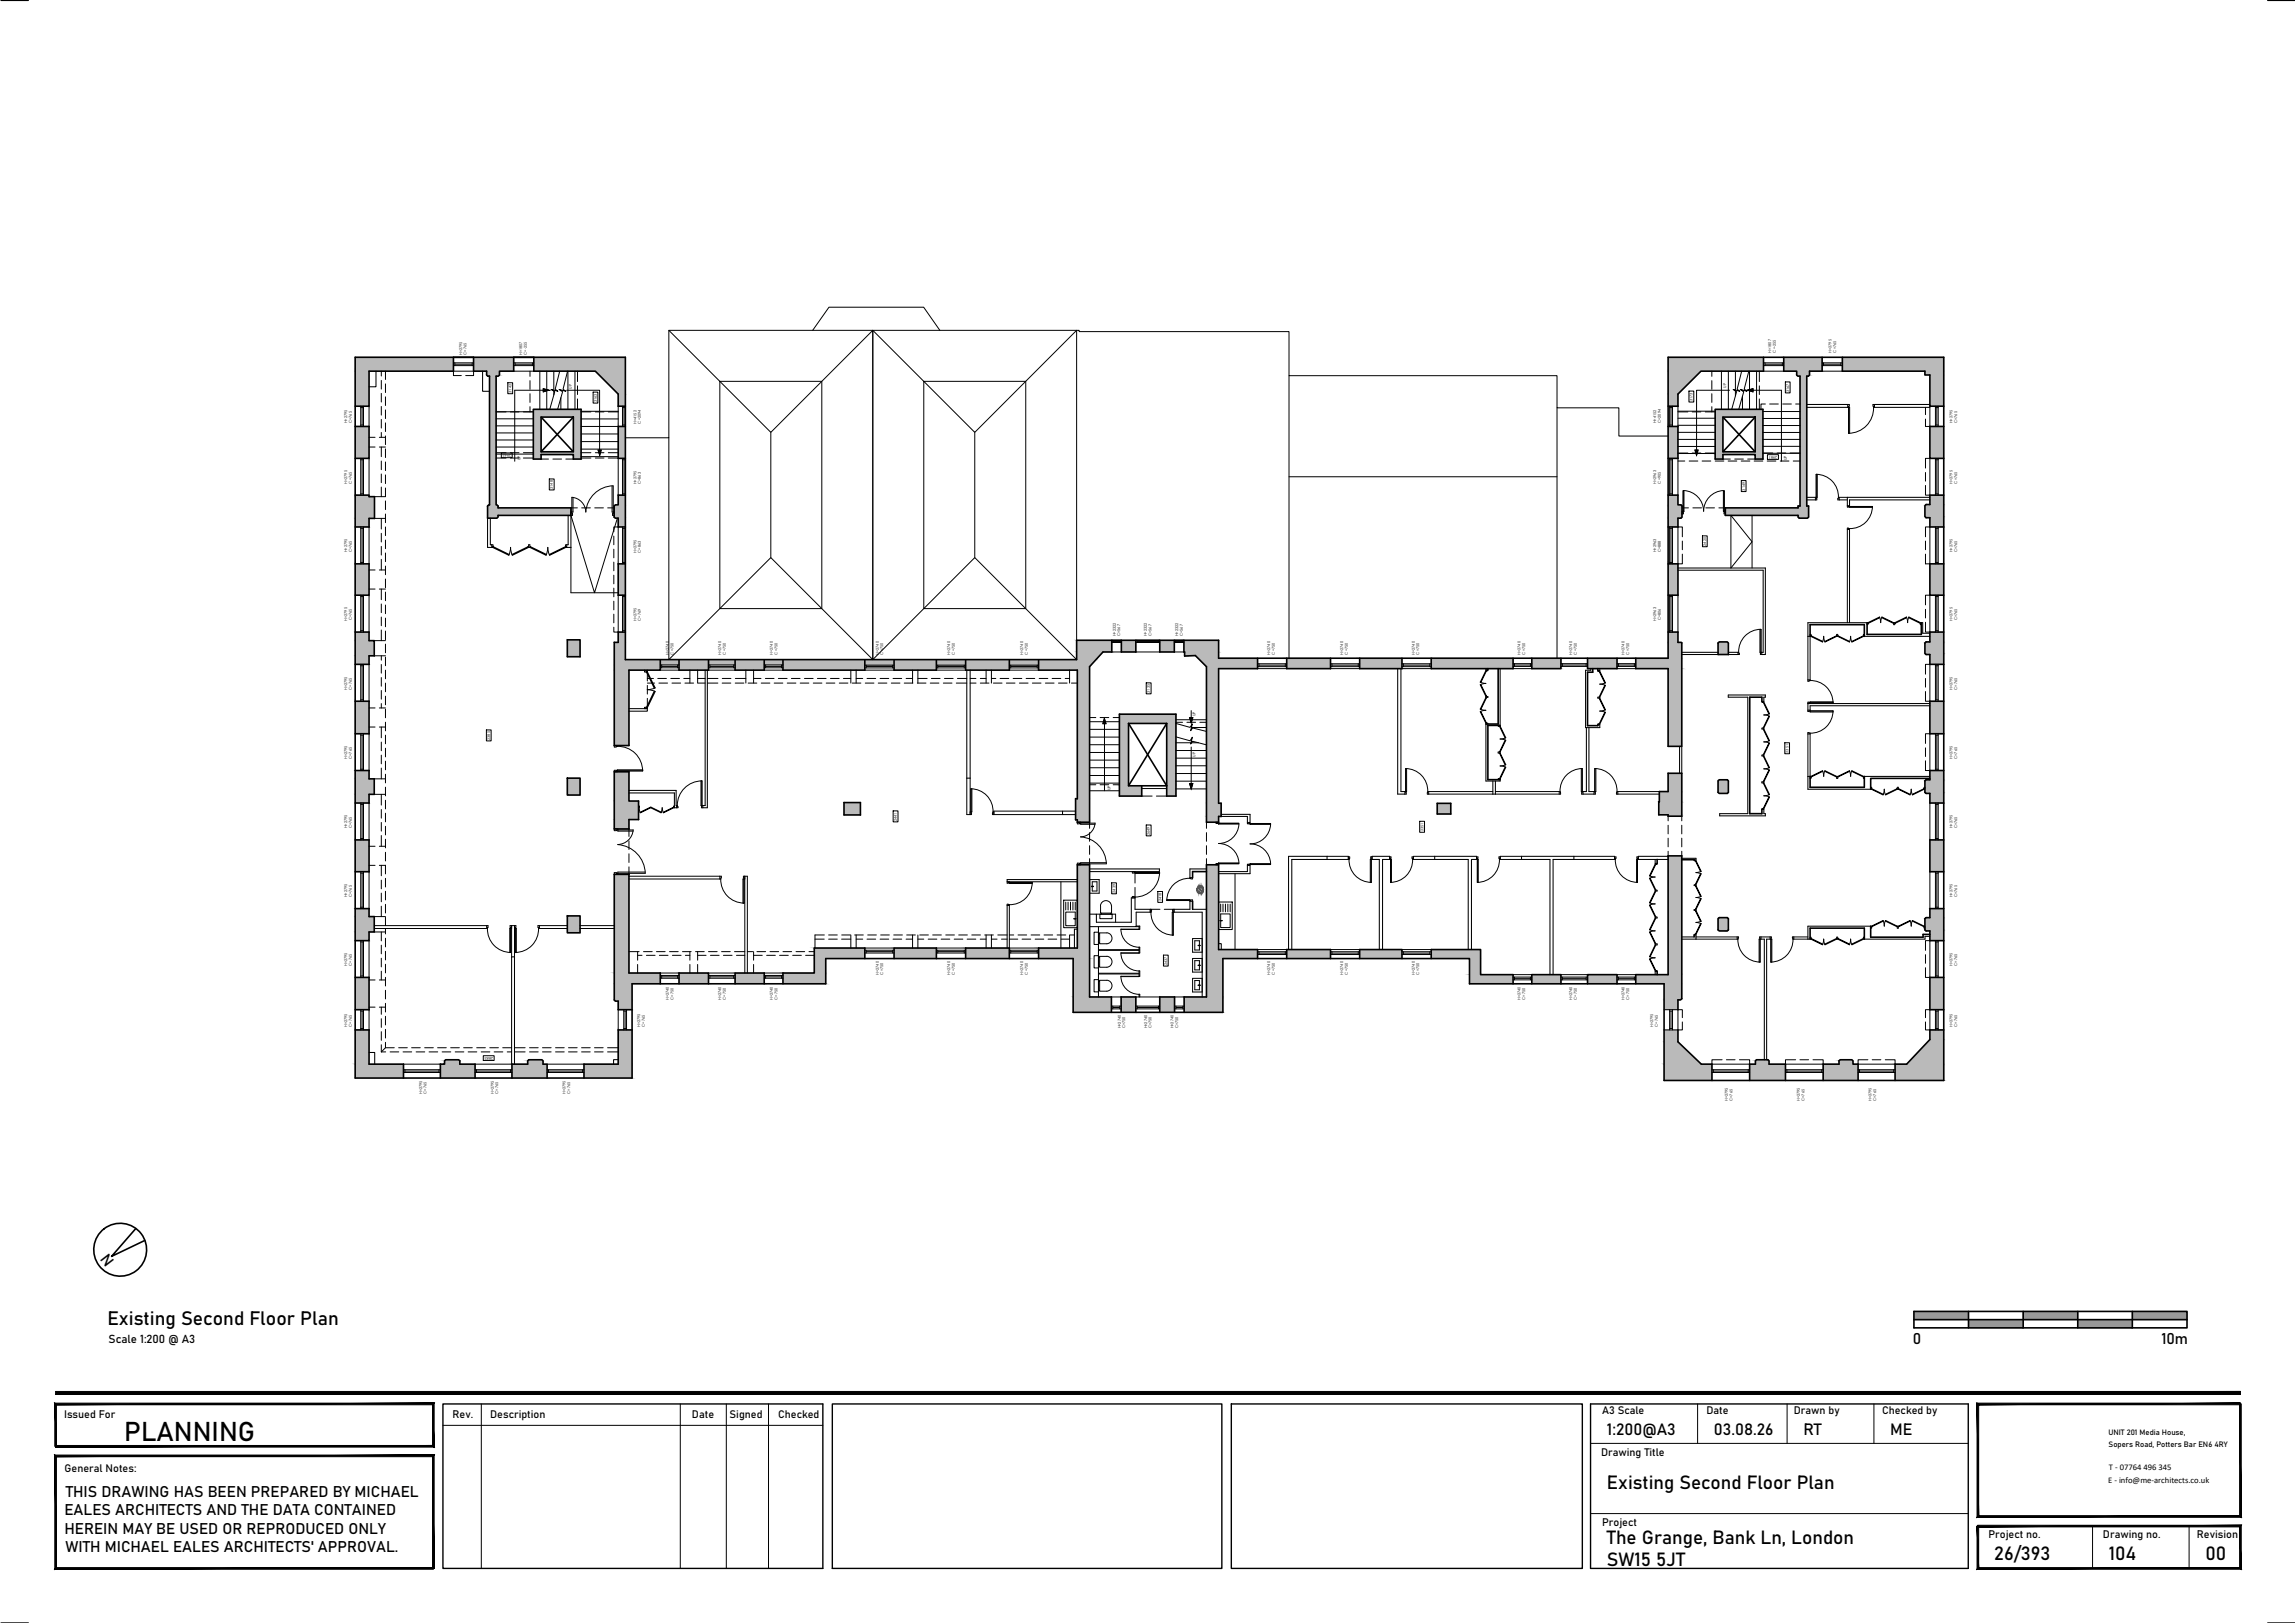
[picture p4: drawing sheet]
<svg xmlns="http://www.w3.org/2000/svg" width="420mm" height="297mm" viewBox="0 0 420 297" stroke-linecap="round" stroke-linejoin="round" font-family="sans-serif">
<defs><g id="words">
<text font-size="4.9" x="22.8" y="263.7">PLANNING</text>
<g font-size="3.5">
<text x="19.7" y="242.5">Existing Second Floor Plan</text>
<text x="294.2" y="272.5">Existing Second Floor Plan</text>
<text x="294.2" y="286.5">SW15 5JT</text>
<text x="294.2" y="282.5">The Grange, Bank Ln, London</text>
<text x="365.1" y="285.5">26/393</text>
<text x="386.1" y="285.5">104</text>
<text x="403.8" y="285.5">00</text>
</g>
<g font-size="3">
<text x="294.2" y="262.7">1:200@A3</text>
<text x="313.8" y="262.7">03.08.26</text>
<text x="330.2" y="262.7">RT</text>
<text x="346.1" y="262.7">ME</text>
</g>
<g font-size="2.8">
<text x="21" y="230.7" transform="rotate(-128 21 230.7)">N</text>
<text x="350.2" y="246">0</text>
<text x="395.7" y="246">10m</text>
<text x="12" y="274">THIS DRAWING HAS BEEN PREPARED BY MICHAEL</text>
<text x="11.8" y="277.3">EALES ARCHITECTS AND THE DATA CONTAINED</text>
<text x="11.8" y="280.7">HEREIN MAY BE USED OR REPRODUCED ONLY</text>
<text x="12" y="284">WITH MICHAEL EALES ARCHITECTS' APPROVAL.</text>
</g>
<text font-size="2.1" x="19.9" y="245.7">Scale 1:200 @ A3</text>
<g font-size="2">
<text x="11.7" y="259.4">Issued For</text>
<text x="82.8" y="259.5">Rev.</text>
<text x="89.7" y="259.5">Description</text>
<text x="126.7" y="259.5">Date</text>
<text x="133.6" y="259.5">Signed</text>
<text x="142.5" y="259.5">Checked</text>
<text x="293.3" y="258.9">A3 Scale</text>
<text x="312.4" y="258.9">Date</text>
<text x="328.4" y="258.9">Drawn by</text>
<text x="344.6" y="258.9">Checked by</text>
<text x="11.8" y="269.4">General Notes:</text>
<text x="293.1" y="266.4">Drawing Title</text>
<text x="293.3" y="279.3">Project</text>
<text x="364" y="281.5">Project no.</text>
<text x="385" y="281.5">Drawing no.</text>
<text x="402.2" y="281.5">Revision</text>
</g>
<g font-size="1.6">
<text x="386.1" y="269.1">T - 07764 496 345</text>
<text x="386" y="271.3">E - info@me-architects.co.uk</text>
</g>
<g font-size="1.4">
<text x="386" y="262.6">UNIT 201 Media House,</text>
<text x="386" y="264.8">Sopers Road, Potters Bar EN6 4RY</text>
</g>
<g font-size=".7">
<text x="84.6" y="64.9" transform="rotate(-90 84.6 64.9)">H=2795</text>
<text x="85.4" y="64.9" transform="rotate(-90 85.4 64.9)">C=765</text>
<text x="95.6" y="64.9" transform="rotate(-90 95.6 64.9)">H=1807</text>
<text x="96.5" y="64.9" transform="rotate(-90 96.5 64.9)">C=-255</text>
<text x="324.3" y="64.5" transform="rotate(-90 324.3 64.5)">H=1807</text>
<text x="325.1" y="64.5" transform="rotate(-90 325.1 64.5)">C=-255</text>
<text x="335.3" y="64.5" transform="rotate(-90 335.3 64.5)">H=2795</text>
<text x="336.1" y="64.5" transform="rotate(-90 336.1 64.5)">C=765</text>
<text x="93.6" y="71.9" transform="rotate(-90 93.6 71.9)">3142</text>
<text x="104.7" y="71.1" transform="rotate(-90 104.7 71.1)">UP</text>
<text x="316" y="71" transform="rotate(-90 316 71)">UP</text>
<text x="327.5" y="71.7" transform="rotate(-90 327.5 71.7)">3167</text>
<text x="63.6" y="77.5" transform="rotate(-90 63.6 77.5)">H=2795</text>
<text x="64.4" y="77.4" transform="rotate(-90 64.4 77.4)">C=765</text>
<text x="109.2" y="73.6" transform="rotate(-90 109.2 73.6)">3163</text>
<text x="116.5" y="77.5" transform="rotate(-90 116.5 77.5)">H=4152</text>
<text x="117.3" y="77.5" transform="rotate(-90 117.3 77.5)">C=2094</text>
<text x="303.2" y="77.5" transform="rotate(-90 303.2 77.5)">H=4152</text>
<text x="304.1" y="77.4" transform="rotate(-90 304.1 77.4)">C=2094</text>
<text x="309.9" y="73.4" transform="rotate(-90 309.9 73.4)">3173</text>
<text x="357.5" y="77.5" transform="rotate(-90 357.5 77.5)">H=2795</text>
<text x="358.3" y="77.4" transform="rotate(-90 358.3 77.4)">C=765</text>
<text x="93.6" y="83.1" transform="rotate(180 93.6 83.1)">2965</text>
<text x="325.4" y="83.4" transform="rotate(180 325.4 83.4)">2981</text>
<text x="63.6" y="88.5" transform="rotate(-90 63.6 88.5)">H=2795</text>
<text x="64.4" y="88.5" transform="rotate(-90 64.4 88.5)">C=765</text>
<text x="95.3" y="84.2" transform="rotate(-90 95.3 84.2)">UP</text>
<text x="101.2" y="89.5" transform="rotate(-90 101.2 89.5)">3148</text>
<text x="116.5" y="88.6" transform="rotate(-90 116.5 88.6)">H=2795</text>
<text x="117.3" y="88.6" transform="rotate(-90 117.3 88.6)">C=863</text>
<text x="303.2" y="88.5" transform="rotate(-90 303.2 88.5)">H=2963</text>
<text x="304.1" y="88.5" transform="rotate(-90 304.1 88.5)">C=905</text>
<text x="319.5" y="89.8" transform="rotate(-90 319.5 89.8)">3149</text>
<text x="327.2" y="84.2" transform="rotate(-90 327.2 84.2)">UP</text>
<text x="357.5" y="88.5" transform="rotate(-90 357.5 88.5)">H=2795</text>
<text x="358.3" y="88.5" transform="rotate(-90 358.3 88.5)">C=765</text>
<text x="63.6" y="101.1" transform="rotate(-90 63.6 101.1)">H=2795</text>
<text x="64.4" y="101.1" transform="rotate(-90 64.4 101.1)">C=765</text>
<text x="116.5" y="101.2" transform="rotate(-90 116.5 101.2)">H=2795</text>
<text x="117.3" y="101.1" transform="rotate(-90 117.3 101.1)">C=863</text>
<text x="303.2" y="101.1" transform="rotate(-90 303.2 101.1)">H=2963</text>
<text x="304.1" y="101.1" transform="rotate(-90 304.1 101.1)">C=888</text>
<text x="312.4" y="99.9" transform="rotate(-90 312.4 99.9)">2420</text>
<text x="357.5" y="101.1" transform="rotate(-90 357.5 101.1)">H=2795</text>
<text x="358.3" y="101.1" transform="rotate(-90 358.3 101.1)">C=765</text>
<text x="63.6" y="113.6" transform="rotate(-90 63.6 113.6)">H=2795</text>
<text x="64.4" y="113.5" transform="rotate(-90 64.4 113.5)">C=765</text>
<text x="116.5" y="113.7" transform="rotate(-90 116.5 113.7)">H=2795</text>
<text x="117.3" y="113.6" transform="rotate(-90 117.3 113.6)">C=769</text>
<text x="303.2" y="113.6" transform="rotate(-90 303.2 113.6)">H=2963</text>
<text x="304.1" y="113.5" transform="rotate(-90 304.1 113.5)">C=806</text>
<text x="357.5" y="113.6" transform="rotate(-90 357.5 113.6)">H=2795</text>
<text x="358.3" y="113.5" transform="rotate(-90 358.3 113.5)">C=765</text>
<text x="122.5" y="119.8" transform="rotate(-90 122.5 119.8)">H=2740</text>
<text x="123.3" y="119.8" transform="rotate(-90 123.3 119.8)">C=750</text>
<text x="132" y="119.8" transform="rotate(-90 132 119.8)">H=2740</text>
<text x="132.9" y="119.8" transform="rotate(-90 132.9 119.8)">C=750</text>
<text x="141.5" y="119.8" transform="rotate(-90 141.5 119.8)">H=2740</text>
<text x="142.3" y="119.8" transform="rotate(-90 142.3 119.8)">C=750</text>
<text x="160.9" y="119.8" transform="rotate(-90 160.9 119.8)">H=2740</text>
<text x="161.7" y="119.8" transform="rotate(-90 161.7 119.8)">C=750</text>
<text x="174" y="119.8" transform="rotate(-90 174 119.8)">H=2740</text>
<text x="174.8" y="119.8" transform="rotate(-90 174.8 119.8)">C=750</text>
<text x="187.3" y="119.8" transform="rotate(-90 187.3 119.8)">H=2740</text>
<text x="188.2" y="119.8" transform="rotate(-90 188.2 119.8)">C=750</text>
<text x="204.3" y="116.4" transform="rotate(-90 204.3 116.4)">H=2322</text>
<text x="205.1" y="116.4" transform="rotate(-90 205.1 116.4)">C=567</text>
<text x="210" y="116.4" transform="rotate(-90 210 116.4)">H=2322</text>
<text x="210.8" y="116.4" transform="rotate(-90 210.8 116.4)">C=567</text>
<text x="215.7" y="116.4" transform="rotate(-90 215.7 116.4)">H=2322</text>
<text x="216.6" y="116.4" transform="rotate(-90 216.6 116.4)">C=567</text>
<text x="232.5" y="119.8" transform="rotate(-90 232.5 119.8)">H=2740</text>
<text x="233.4" y="119.8" transform="rotate(-90 233.4 119.8)">C=750</text>
<text x="245.9" y="119.8" transform="rotate(-90 245.9 119.8)">H=2740</text>
<text x="246.7" y="119.8" transform="rotate(-90 246.7 119.8)">C=750</text>
<text x="259" y="119.8" transform="rotate(-90 259 119.8)">H=2740</text>
<text x="259.8" y="119.8" transform="rotate(-90 259.8 119.8)">C=750</text>
<text x="278.4" y="119.8" transform="rotate(-90 278.4 119.8)">H=2740</text>
<text x="279.2" y="119.8" transform="rotate(-90 279.2 119.8)">C=750</text>
<text x="287.8" y="119.8" transform="rotate(-90 287.8 119.8)">H=2740</text>
<text x="288.7" y="119.8" transform="rotate(-90 288.7 119.8)">C=750</text>
<text x="297.4" y="119.8" transform="rotate(-90 297.4 119.8)">H=2740</text>
<text x="298.3" y="119.8" transform="rotate(-90 298.3 119.8)">C=750</text>
<text x="63.6" y="126.2" transform="rotate(-90 63.6 126.2)">H=2795</text>
<text x="64.4" y="126.2" transform="rotate(-90 64.4 126.2)">C=765</text>
<text x="210.5" y="126.8" transform="rotate(-90 210.5 126.8)">3135</text>
<text x="218.9" y="131.1" transform="rotate(-90 218.9 131.1)">UP</text>
<text x="357.5" y="126.2" transform="rotate(-90 357.5 126.2)">H=2795</text>
<text x="358.3" y="126.2" transform="rotate(-90 358.3 126.2)">C=765</text>
<text x="89.7" y="135.4" transform="rotate(-90 89.7 135.4)">2385</text>
<text x="327.4" y="137.8" transform="rotate(-90 327.4 137.8)">2351</text>
<text x="63.6" y="138.9" transform="rotate(-90 63.6 138.9)">H=2795</text>
<text x="64.4" y="138.9" transform="rotate(-90 64.4 138.9)">C=765</text>
<text x="218.9" y="138.5" transform="rotate(-90 218.9 138.5)">UP</text>
<text x="357.5" y="138.9" transform="rotate(-90 357.5 138.9)">H=2795</text>
<text x="358.3" y="138.9" transform="rotate(-90 358.3 138.9)">C=765</text>
<text x="203.3" y="144.6" transform="rotate(-90 203.3 144.6)">UP</text>
<text x="63.6" y="151.6" transform="rotate(-90 63.6 151.6)">H=2795</text>
<text x="64.4" y="151.6" transform="rotate(-90 64.4 151.6)">C=765</text>
<text x="164.2" y="150.2" transform="rotate(-90 164.2 150.2)">2441</text>
<text x="210.5" y="152.8" transform="rotate(-90 210.5 152.8)">2649</text>
<text x="260.6" y="152.1" transform="rotate(-90 260.6 152.1)">2351</text>
<text x="357.5" y="151.6" transform="rotate(-90 357.5 151.6)">H=2795</text>
<text x="358.3" y="151.6" transform="rotate(-90 358.3 151.6)">C=765</text>
<text x="63.6" y="164.2" transform="rotate(-90 63.6 164.2)">H=2795</text>
<text x="64.4" y="164.2" transform="rotate(-90 64.4 164.2)">C=765</text>
<text x="204.2" y="163.4" transform="rotate(-90 204.2 163.4)">2439</text>
<text x="212.6" y="165" transform="rotate(-90 212.6 165)">2418</text>
<text x="357.5" y="164.2" transform="rotate(-90 357.5 164.2)">H=2795</text>
<text x="358.3" y="164.2" transform="rotate(-90 358.3 164.2)">C=765</text>
<text x="63.6" y="176.8" transform="rotate(-90 63.6 176.8)">H=2795</text>
<text x="64.4" y="176.8" transform="rotate(-90 64.4 176.8)">C=765</text>
<text x="160.9" y="178.4" transform="rotate(-90 160.9 178.4)">H=2740</text>
<text x="161.7" y="178.4" transform="rotate(-90 161.7 178.4)">C=750</text>
<text x="174" y="178.4" transform="rotate(-90 174 178.4)">H=2740</text>
<text x="174.8" y="178.4" transform="rotate(-90 174.8 178.4)">C=750</text>
<text x="187.3" y="178.4" transform="rotate(-90 187.3 178.4)">H=2740</text>
<text x="188.2" y="178.4" transform="rotate(-90 188.2 178.4)">C=750</text>
<text x="213.7" y="176.6" transform="rotate(-90 213.7 176.6)">2437</text>
<text x="232.6" y="178.4" transform="rotate(-90 232.6 178.4)">H=2740</text>
<text x="233.4" y="178.4" transform="rotate(-90 233.4 178.4)">C=750</text>
<text x="245.9" y="178.4" transform="rotate(-90 245.9 178.4)">H=2740</text>
<text x="246.8" y="178.4" transform="rotate(-90 246.8 178.4)">C=750</text>
<text x="259" y="178.4" transform="rotate(-90 259 178.4)">H=2740</text>
<text x="259.8" y="178.4" transform="rotate(-90 259.8 178.4)">C=750</text>
<text x="357.5" y="176.8" transform="rotate(-90 357.5 176.8)">H=2795</text>
<text x="358.3" y="176.8" transform="rotate(-90 358.3 176.8)">C=765</text>
<text x="122.5" y="183" transform="rotate(-90 122.5 183)">H=2740</text>
<text x="123.3" y="183" transform="rotate(-90 123.3 183)">C=750</text>
<text x="132" y="183" transform="rotate(-90 132 183)">H=2740</text>
<text x="132.9" y="183" transform="rotate(-90 132.9 183)">C=750</text>
<text x="141.5" y="183" transform="rotate(-90 141.5 183)">H=2740</text>
<text x="142.3" y="183" transform="rotate(-90 142.3 183)">C=750</text>
<text x="278.4" y="183" transform="rotate(-90 278.4 183)">H=2740</text>
<text x="279.2" y="183" transform="rotate(-90 279.2 183)">C=750</text>
<text x="287.8" y="183" transform="rotate(-90 287.8 183)">H=2740</text>
<text x="288.7" y="183" transform="rotate(-90 288.7 183)">C=750</text>
<text x="297.4" y="183" transform="rotate(-90 297.4 183)">H=2740</text>
<text x="298.3" y="183" transform="rotate(-90 298.3 183)">C=750</text>
<text x="63.6" y="187.9" transform="rotate(-90 63.6 187.9)">H=2795</text>
<text x="64.4" y="187.9" transform="rotate(-90 64.4 187.9)">C=765</text>
<text x="117.2" y="187.9" transform="rotate(-90 117.2 187.9)">H=2795</text>
<text x="118" y="187.9" transform="rotate(-90 118 187.9)">C=765</text>
<text x="205.2" y="188.2" transform="rotate(-90 205.2 188.2)">H=2740</text>
<text x="206" y="188.2" transform="rotate(-90 206 188.2)">C=750</text>
<text x="210" y="188.2" transform="rotate(-90 210 188.2)">H=2740</text>
<text x="210.8" y="188.2" transform="rotate(-90 210.8 188.2)">C=750</text>
<text x="214.8" y="188.2" transform="rotate(-90 214.8 188.2)">H=2740</text>
<text x="215.7" y="188.2" transform="rotate(-90 215.7 188.2)">C=750</text>
<text x="302.7" y="187.9" transform="rotate(-90 302.7 187.9)">H=2795</text>
<text x="303.5" y="187.9" transform="rotate(-90 303.5 187.9)">C=765</text>
<text x="357.5" y="187.9" transform="rotate(-90 357.5 187.9)">H=2795</text>
<text x="358.3" y="187.9" transform="rotate(-90 358.3 187.9)">C=765</text>
<text x="90.3" y="193.4" transform="rotate(180 90.3 193.4)">2883</text>
<text x="77.3" y="200.2" transform="rotate(-90 77.3 200.2)">H=2795</text>
<text x="78.1" y="200.2" transform="rotate(-90 78.1 200.2)">C=765</text>
<text x="90.4" y="200.2" transform="rotate(-90 90.4 200.2)">H=2795</text>
<text x="91.2" y="200.2" transform="rotate(-90 91.2 200.2)">C=765</text>
<text x="103.5" y="200.2" transform="rotate(-90 103.5 200.2)">H=2795</text>
<text x="104.4" y="200.2" transform="rotate(-90 104.4 200.2)">C=765</text>
<text x="316.3" y="201.5" transform="rotate(-90 316.3 201.5)">H=2795</text>
<text x="317.2" y="201.5" transform="rotate(-90 317.2 201.5)">C=765</text>
<text x="329.5" y="201.5" transform="rotate(-90 329.5 201.5)">H=2795</text>
<text x="330.3" y="201.5" transform="rotate(-90 330.3 201.5)">C=765</text>
<text x="342.6" y="201.5" transform="rotate(-90 342.6 201.5)">H=2795</text>
<text x="343.5" y="201.5" transform="rotate(-90 343.5 201.5)">C=765</text>
</g>
</g></defs>
<!-- layer: MEA_Walls_Existing -->
<g fill="#bababa" stroke="#bababa" stroke-width=".18">
<path d="M216.9 120h1.9z"/>
<path d="M337.3 65.4l18.6 2.5v-2.5zM337.3 65.4l18.6 2.5h-18.6z"/>
<path d="M326.6 65.4l7 2.5v-2.5zM326.6 65.4l7 2.5h-7z"/>
<path d="M305.4 65.4l17.5 2.5v-2.5zM305.4 65.4l17.5 2.5h-17.5z"/>
<path d="M97.7 65.4l16.8 2.5v-2.5zM97.7 65.4l16.8 2.5h-16.8z"/>
<path d="M86.7 65.4l7.3 2.5v-2.5zM86.7 65.4l7.3 2.5h-7.3z"/>
<path d="M65 65.4l18 2.5v-2.5zM65 65.4l18 2.5h-18z"/>
<path d="M352.4 67.9l3.5 .7v-.7zM352.4 67.9l3.5 .7h-3.5z"/>
<path d="M328.9 67.9l2.4 .8v-.8zM328.9 67.9l2.4 .8h-2.4z"/>
<path d="M89.1 67.9l2.3 .8v-.8zM89.1 67.9l2.3 .8h-2.3z"/>
<path d="M328.9 68.7l2.2 .1 .2-.1zM328.9 68.7l2.2 .1h-2z"/>
<path d="M89.1 68.7l2.1 .1 .2-.1zM89.1 68.7l2.1 .1h-1.9z"/>
<path d="M305.4 67.9l1.8 4.2 4.2-4.2zM305.4 67.9l1.8 4.2h-1.8z"/>
<path d="M109 67.9l5.5 4.2v-4.2zM109 67.9l5.5 4.2h-1.3z"/>
<path d="M113.2 72.1l1.3 2.2v-2.2zM113.2 72.1l1.3 2.2h-1.3z"/>
<path d="M353.3 68.6l2.6 5.7v-5.7zM353.3 68.6l2.6 5.7h-2.6z"/>
<path d="M305.4 72.1l1.8 2.2v-2.2zM305.4 72.1l1.8 2.2h-1.8z"/>
<path d="M65 67.9l2.6 6.4v-6.4zM65 67.9l2.6 6.4h-2.6z"/>
<path d="M113.2 78l1.3 5.9v-5.9zM113.2 78l1.3 5.9h-1.3z"/>
<path d="M353.3 78l2.6 5.9v-5.9zM353.3 78l2.6 5.9h-2.6z"/>
<path d="M305.4 78l1.8 5.9v-5.9zM305.4 78l1.8 5.9h-1.8z"/>
<path d="M65 78l2.6 5.9v-5.9zM65 78l2.6 5.9h-2.6z"/>
<path d="M65 90.6l2.6 .3v-.3zM65 90.6l2.6 .3h-2.6z"/>
<path d="M353.3 90.6l2.6 1.7v-1.7zM353.3 90.6l2.6 1.7h-2.6z"/>
<path d="M305.4 90.6l1.8 1.8v-1.8zM305.4 90.6l1.8 1.8h-1.8z"/>
<path d="M113.2 90.6l1.3 1.8v-1.8zM113.2 90.6l1.3 1.8h-1.3z"/>
<path d="M89.6 68.8l1.2 23.6v-23.6zM89.6 68.8l1.2 23.6h-1.2z"/>
<path d="M352.6 92.3l3.3 .2v-.2zM352.6 92.3l3.3 .2h-3.5z"/>
<path d="M329.5 68.8l1.3 23.8v-23.8zM329.5 68.8l1.3 23.8h-1.3z"/>
<path d="M305.4 92.4l2.5 .2-.2-.2zM305.4 92.4l2.5 .2h-2.5z"/>
<path d="M112.6 92.4l1.9 .2v-.2zM112.6 92.4l1.9 .2h-2.1z"/>
<path d="M89.5 92.4l1.7 .2-.2-.2zM89.5 92.4l1.7 .2h-1.9z"/>
<path d="M329.2 92.6l1.9 .3v-.3zM329.2 92.6l1.9 .3h-1.9z"/>
<path d="M89.3 92.6l1.9 .3v-.3zM89.3 92.6l1.9 .3h-1.9z"/>
<path d="M89.3 92.9l15.2 .8v-.8zM89.3 92.9l15.2 .8h-15.2z"/>
<path d="M315.9 92.9l15.2 1.4v-1.4zM315.9 92.9l15.2 1.4h-15.2z"/>
<path d="M89.3 93.7l15.2 .6v-.6zM89.3 93.7l15.2 .6h-15.2z"/>
<path d="M352.4 92.5l3.5 2v-2zM352.4 92.5l3.5 2h-3.5z"/>
<path d="M89.3 94.3l1.9 .3v-.3zM89.3 94.3l1.9 .3h-1.9z"/>
<path d="M329.2 94.3l1.9 .3v-.3zM329.2 94.3l1.9 .3h-1.9z"/>
<path d="M305.4 92.6l2.5 2v-2zM305.4 92.6l2.5 2h-2.5z"/>
<path d="M112.4 92.6l2.1 2v-2zM112.4 92.6l2.1 2h-2.1z"/>
<path d="M352.4 94.5l3.5 .2v-.2zM352.4 94.5l3.5 .2h-3.3z"/>
<path d="M329.2 94.6l1.7 .2 .2-.2zM329.2 94.6l1.7 .2h-1.5z"/>
<path d="M305.4 94.6l2.3 .2 .2-.2zM305.4 94.6l2.3 .2h-2.3z"/>
<path d="M112.4 94.6l2.1 .2v-.2zM112.4 94.6l2.1 .2h-1.9z"/>
<path d="M89.3 94.6l1.7 .2 .2-.2zM89.3 94.6l1.7 .2h-1.7z"/>
<path d="M65 90.9l3.6 4v-4zM65 90.9l3.6 4h-3.6z"/>
<path d="M113.2 94.8l1.3 1.6v-1.6zM113.2 94.8l1.3 1.6h-1.3z"/>
<path d="M353.3 94.7l2.6 1.7v-1.7zM353.3 94.7l2.6 1.7h-2.6z"/>
<path d="M305.4 94.8l1.8 1.6v-1.6zM305.4 94.8l1.8 1.6h-1.8z"/>
<path d="M65 94.9l2.6 1.5v-1.5zM65 94.9l2.6 1.5h-2.6z"/>
<path d="M353.3 103.2l2.6 5.7v-5.7zM353.3 103.2l2.6 5.7h-2.6z"/>
<path d="M305.4 103.2l1.8 5.7v-5.7zM305.4 103.2l1.8 5.7h-1.8z"/>
<path d="M113.2 103.2l1.3 5.7v-5.7zM113.2 103.2l1.3 5.7h-1.3z"/>
<path d="M65 103.2l2.6 5.7v-5.7zM65 103.2l2.6 5.7h-2.6z"/>
<path d="M65 115.7l2.6 1.5v-1.5zM65 115.7l2.6 1.5h-2.6z"/>
<path d="M353.3 115.7l2.6 1.8v-1.8zM353.3 115.7l2.6 1.8h-2.6z"/>
<path d="M305.4 115.7l1.8 1.9v-1.9zM305.4 115.7l1.8 1.9h-1.8z"/>
<path d="M113.2 115.7l1.3 1.9v-1.9zM113.2 115.7l1.3 1.9h-1.3z"/>
<path d="M305.4 117.6l2.5 .1zM305.4 117.6l2.5 .1z"/>
<path d="M352.6 117.5l3.3 .2v-.2zM352.6 117.5l3.3 .2h-3.5z"/>
<path d="M314.7 117.5l1.7 .2-.2-.2zM314.7 117.5l1.7 .2h-1.9z"/>
<path d="M197.1 117.2l6.4 2.1v-2.1zM197.1 117.2l6.4 2.1h-6.4z"/>
<path d="M216.7 117.2l6.4 2.1v-2.1zM216.7 117.2l6.4 2.1h-6.4z"/>
<path d="M212.3 117.2l2.7 2.1v-2.1zM212.3 117.2l2.7 2.1h-2.7z"/>
<path d="M205.3 117.2l2.6 2.1v-2.1zM205.3 117.2l2.6 2.1h-2.6z"/>
<path d="M352.4 117.7l3.5 1.9v-1.9zM352.4 117.7l3.5 1.9h-3.5z"/>
<path d="M352.4 119.6l3.5 .2v-.2zM352.4 119.6l3.5 .2h-3.3z"/>
<path d="M314.5 117.7l1.9 2.1v-2.1zM314.5 117.7l1.9 2.1h-1.9z"/>
<path d="M216.9 119.3l6.2 .7v-.7zM216.9 119.3l6.2 .7h-6.2z"/>
<path d="M216.9 120h.7zM216.9 120h.7z"/>
<path d="M65 117.2l3.5 2.8v-2.8zM65 117.2l3.5 2.8h-3.5z"/>
<path d="M103.9 117.1l2.3 3.1v-3.1zM103.9 117.1l2.3 3.1h-2.3z"/>
<path d="M305.4 117.7l2.5 2.8v-2.8zM305.4 117.7l2.5 2.8h-2.5z"/>
<path d="M218.8 120l4.3 .5v-.5zM218.8 120l4.3 .5h-3.7z"/>
<path d="M197.1 119.3l3.6 1.4 1.2-1.4zM197.1 119.3l3.6 1.4h-3.6z"/>
<path d="M112.5 117.6l2 3.1v-3.1zM112.5 117.6l2 3.1h-2z"/>
<path d="M353.3 119.8l2.6 1.8v-1.8zM353.3 119.8l2.6 1.8h-2.6z"/>
<path d="M65 120l2.6 1.6v-1.6zM65 120l2.6 1.6h-2.6z"/>
<path d="M112.5 120.7l87.2 1 1-1zM112.5 120.7l87.2 1h-87.2z"/>
<path d="M143.3 121.7h56.4zM143.3 121.7h56.4z"/>
<path d="M219.4 120.5l10.8 1.5v-1.5zM219.4 120.5l10.8 1.5h-9.3z"/>
<path d="M190.1 121.7l9.4 .3 .2-.3zM190.1 121.7l9.4 .3h-9.4z"/>
<path d="M262 120.5l15 1.9v-1.9zM262 120.5l15 1.9h-15z"/>
<path d="M248.9 120.5l7.8 1.9v-1.9zM248.9 120.5l7.8 1.9h-7.8z"/>
<path d="M235.6 120.5l8 1.9v-1.9zM235.6 120.5l8 1.9h-8z"/>
<path d="M220.9 122l9.3 .4v-.4zM220.9 122l9.3 .4h-9.3z"/>
<path d="M299.5 120.5l8.4 1.9v-1.9zM299.5 120.5l8.4 1.9h-8.4z"/>
<path d="M290.6 120.5l5.4 1.9v-1.9zM290.6 120.5l5.4 1.9h-5.4z"/>
<path d="M280.4 120.5l5.4 1.9v-1.9zM280.4 120.5l5.4 1.9h-5.4z"/>
<path d="M163.7 121.7l7.7 .9v-.9zM163.7 121.7l7.7 .9h-7.7z"/>
<path d="M134.6 121.7l5.3 .9v-.9zM134.6 121.7l5.3 .9h-5.3z"/>
<path d="M190.1 122l9.4 .6v-.6zM190.1 122l9.4 .6h-9.4z"/>
<path d="M176.8 121.7l8 .9v-.9zM176.8 121.7l8 .9h-8z"/>
<path d="M143.3 121.7l15 .9v-.9zM143.3 121.7l15 .9h-15z"/>
<path d="M124.3 121.7l5.4 .9v-.9zM124.3 121.7l5.4 .9h-5.4z"/>
<path d="M112.5 121.7l8.4 .9v-.9zM112.5 121.7l8.4 .9h-8.4z"/>
<path d="M353.3 128.3l2.6 6v-6zM353.3 128.3l2.6 6h-2.6z"/>
<path d="M65 128.3l2.6 6v-6zM65 128.3l2.6 6h-2.6z"/>
<path d="M112.5 122.6l2.6 13.8v-13.8zM112.5 122.6l2.6 13.8h-2.6z"/>
<path d="M305.4 122.4l2.5 14.2v-14.2zM305.4 122.4l2.5 14.2h-2.5z"/>
<path d="M65 141l2.6 1.5v-1.5zM65 141l2.6 1.5h-2.6z"/>
<path d="M353.3 141l2.6 1.7v-1.7zM353.3 141l2.6 1.7h-2.6z"/>
<path d="M352.6 142.7l3.3 .2v-.2zM352.4 142.9l.2-.2 3.3 .2z"/>
<path d="M314.7 142.7l1.7 .2-.2-.2zM314.5 142.9l.2-.2 1.7 .2z"/>
<path d="M305.4 141.5l2.5 3.4v-3.4zM305.4 141.5l2.5 3.4h-2.5z"/>
<path d="M352.4 142.9l3.5 2.1v-2.1zM352.4 142.9l3.5 2.1h-3.5z"/>
<path d="M314.5 142.9l1.9 2.1v-2.1zM314.5 142.9l1.9 2.1h-1.9z"/>
<path d="M352.4 145l3.5 .2v-.2zM352.4 145l3.5 .2h-3.3z"/>
<path d="M314.5 145l1.7 .2 .2-.2zM314.5 145l1.7 .2h-1.5z"/>
<path d="M65 142.5l3.5 2.9v-2.9zM65 142.5l3.5 2.9h-3.5z"/>
<path d="M103.9 142.4l2.3 3.1v-3.1zM103.9 142.4l2.3 3.1h-2.3z"/>
<path d="M197.2 122.6l2.3 23.6v-23.6zM197.2 122.6l2.3 23.6h-2.3z"/>
<path d="M112.5 141.3l2.6 5.3v-5.3zM112.5 141.3l2.6 5.3h-2.6z"/>
<path d="M303.8 144.9l4.1 1.9v-1.9zM303.8 144.9l4.1 1.9h-4.1z"/>
<path d="M353.3 145.2l2.6 1.8v-1.8zM353.3 145.2l2.6 1.8h-2.6z"/>
<path d="M65 145.4l2.6 1.6v-1.6zM65 145.4l2.6 1.6h-2.6z"/>
<path d="M220.9 122.4l2.2 24.6v-24.6zM220.9 122.4l2.2 24.6h-2.2z"/>
<path d="M263.1 147l2.5 2v-2zM263.1 147l2.5 2h-2.5z"/>
<path d="M303.7 146.8l4.2 2.3v-2.3zM303.7 146.8l4.2 2.3h-4.2z"/>
<path d="M154.5 146.9l3 2.2v-2.2zM154.5 146.9l3 2.2h-3z"/>
<path d="M305.4 149.1l2.5 .3v-.3zM305.4 149.1l2.5 .3h-2.5z"/>
<path d="M220.9 147l2.7 2.4v-2.4zM220.9 147l2.7 2.4h-2.7z"/>
<path d="M112.5 146.6l4.4 3.4v-3.4zM112.5 146.6l4.4 3.4h-4.4z"/>
<path d="M196.9 146.2l2.6 3.8v-3.8zM196.9 146.2l2.6 3.8h-2.6z"/>
<path d="M220.9 149.4l2.2 1.1v-1.1zM220.9 149.4l2.2 1.1h-2.2z"/>
<path d="M197.2 150l2.3 .5v-.5zM197.2 150l2.3 .5h-2.3z"/>
<path d="M112.5 150l2.6 1.7v-1.7zM112.5 150l2.6 1.7h-2.6z"/>
<path d="M353.3 153.7l2.6 5.8v-5.8zM353.3 153.7l2.6 5.8h-2.6z"/>
<path d="M65 153.7l2.6 5.8v-5.8zM65 153.7l2.6 5.8h-2.6z"/>
<path d="M65 166.3l2.6 1.5v-1.5zM65 166.3l2.6 1.5h-2.6z"/>
<path d="M353.3 166.3l2.6 1.6v-1.6zM353.3 166.3l2.6 1.6h-2.6z"/>
<path d="M352.6 167.9l3.3 .2v-.2zM352.4 168.1l.2-.2 3.3 .2z"/>
<path d="M314.7 167.9l1.7 .2-.2-.2zM314.5 168.1l.2-.2 1.7 .2z"/>
<path d="M352.4 168.1l3.5 2.1v-2.1zM352.4 168.1l3.5 2.1h-3.5z"/>
<path d="M314.5 168.1l1.9 2.1v-2.1zM314.5 168.1l1.9 2.1h-1.9z"/>
<path d="M352.4 170.2l3.5 .2v-.2zM352.4 170.2l3.5 .2h-3.3z"/>
<path d="M314.5 170.2l1.7 .2 .2-.2zM314.5 170.2l1.7 .2h-1.5z"/>
<path d="M65 167.8l3.5 2.8v-2.8zM65 167.8l3.5 2.8h-3.5z"/>
<path d="M103.9 167.6l2.3 3.1v-3.1zM103.9 167.6l2.3 3.1h-2.3z"/>
<path d="M353.3 170.4l2.6 1.8v-1.8zM353.3 170.4l2.6 1.8h-2.6z"/>
<path d="M65 170.6l2.6 1.6v-1.6zM65 170.6l2.6 1.6h-2.6z"/>
<path d="M197.2 158.3l2.3 15.2v-15.2zM197.2 158.3l2.3 15.2h-2.3z"/>
<path d="M220.9 158.3l2.2 15.5v-15.5zM220.9 158.3l2.2 15.5h-2.2z"/>
<path d="M262 173.8l9.1 1.6v-1.6zM262 173.8l9.1 1.6h-9.1z"/>
<path d="M248.9 173.8l7.8 1.6v-1.6zM248.9 173.8l7.8 1.6h-7.8z"/>
<path d="M235.6 173.8l8 1.6v-1.6zM235.6 173.8l8 1.6h-8z"/>
<path d="M220.9 173.8l9.3 1.6v-1.6zM220.9 173.8l9.3 1.6h-9.3z"/>
<path d="M190.1 173.5l9.4 1.9v-1.9zM190.1 173.5l9.4 1.9h-9.4z"/>
<path d="M176.8 173.5l8 1.9v-1.9zM176.8 173.5l8 1.9h-8z"/>
<path d="M163.7 173.5l7.7 1.9v-1.9zM163.7 173.5l7.7 1.9h-7.7z"/>
<path d="M149.1 173.5l9.2 1.9v-1.9zM149.1 173.5l9.2 1.9h-9.2z"/>
<path d="M149.1 175.4l2.1 2.7v-2.7zM149.1 175.4l2.1 2.7h-2.1z"/>
<path d="M112.5 160l2.6 18.1v-18.1zM112.5 160l2.6 18.1h-2.6z"/>
<path d="M305.4 156.6l2.5 21.8v-21.8zM305.4 156.6l2.5 21.8h-2.5z"/>
<path d="M269 175.4l2.1 3v-3zM269 175.4l2.1 3h-2.1z"/>
<path d="M299.5 178.4l8.4 1.7v-1.7zM299.5 178.4l8.4 1.7h-8.4z"/>
<path d="M290.6 178.4l5.4 1.7v-1.7zM290.6 178.4l5.4 1.7h-5.4z"/>
<path d="M280.4 178.4l5.4 1.7v-1.7zM280.4 178.4l5.4 1.7h-5.4z"/>
<path d="M269 178.4l8 1.7v-1.7zM269 178.4l8 1.7h-8z"/>
<path d="M143.3 178.1l7.9 2v-2zM143.3 178.1l7.9 2h-7.9z"/>
<path d="M134.6 178.1l5.3 2v-2zM134.6 178.1l5.3 2h-5.3z"/>
<path d="M124.3 178.1l5.4 2v-2zM124.3 178.1l5.4 2h-5.4z"/>
<path d="M112.5 178.1l8.4 2v-2zM112.5 178.1l8.4 2h-8.4z"/>
<path d="M220.9 175.4l3 7.1v-7.1zM220.9 175.4l3 7.1h-3z"/>
<path d="M196.5 175.4l3 7.1v-7.1zM196.5 175.4l3 7.1h-3z"/>
<path d="M304.7 180.1l3.2 2.7v-2.7zM304.7 180.1l3.2 2.7h-3.2z"/>
<path d="M304.7 182.8l3 .2 .2-.2zM304.7 182.8l3 .2h-3z"/>
<path d="M112.5 180.1l3.2 2.9v-2.9zM112.5 180.1l3.2 2.9h-3.2z"/>
<path d="M112.5 183l3.2 .2v-.2zM112.5 183l3.2 .2h-3.1z"/>
<path d="M353.3 178.9l2.6 5.9v-5.9zM353.3 178.9l2.6 5.9h-2.6z"/>
<path d="M304.7 183l2.5 1.8v-1.8zM304.7 183l2.5 1.8h-2.5z"/>
<path d="M113.2 183.2l2.5 1.6v-1.6zM113.2 183.2l2.5 1.6h-2.5z"/>
<path d="M65 178.9l2.6 5.9v-5.9zM65 178.9l2.6 5.9h-2.6z"/>
<path d="M216.8 182.5l7.1 2.8v-2.8zM216.8 182.5l7.1 2.8h-7.1z"/>
<path d="M212.3 182.5l2.7 2.8v-2.8zM212.3 182.5l2.7 2.8h-2.7z"/>
<path d="M205.3 182.5l2.6 2.8v-2.8zM205.3 182.5l2.6 2.8h-2.6z"/>
<path d="M196.5 182.5l7 2.8v-2.8zM196.5 182.5l7 2.8h-7z"/>
<path d="M353.3 188.5l2.6 1.8v-1.8zM353.3 188.5l2.6 1.8h-2.6z"/>
<path d="M304.7 188.5l2.5 2.2v-2.2zM304.7 188.5l2.5 2.2h-2.5z"/>
<path d="M321.6 194l2.3 .1-.2-.1zM321.6 194l2.3 .1h-2.5z"/>
<path d="M96.8 194l2.6 .1-.2-.1zM96.6 194.1l.2-.1 2.6 .1z"/>
<path d="M81.6 194l2.6 .1-.2-.1zM81.4 194.1l.2-.1 2.6 .1z"/>
<path d="M336.9 194l2.3 .1-.2-.1zM336.7 194.1l.2-.1 2.3 .1z"/>
<path d="M353.3 190.3l2.6 4.5v-4.5zM353.3 190.3l2.6 4.5h-6.8z"/>
<path d="M336.7 194.1l2.5 .7v-.7zM336.7 194.1l2.5 .7h-2.5z"/>
<path d="M321.4 194.1l2.5 .7v-.7zM321.4 194.1l2.5 .7h-2.5z"/>
<path d="M304.7 190.7l6.8 4.1-4.3-4.1zM304.7 190.7l6.8 4.1h-6.8z"/>
<path d="M113.2 188.5l2.5 6.3v-6.3zM113.2 188.5l2.5 6.3h-2.5z"/>
<path d="M96.6 194.1l2.8 .7v-.7zM96.6 194.1l2.8 .7h-2.8z"/>
<path d="M81.4 194.1l2.8 .7v-.7zM81.4 194.1l2.8 .7h-2.8z"/>
<path d="M65 188.5l2.6 6.3v-6.3zM65 188.5l2.6 6.3h-2.6z"/>
<path d="M106.9 194.8l8.8 2.5v-2.5zM106.9 194.8l8.8 2.5h-8.8z"/>
<path d="M93.7 194.8l6.5 2.5v-2.5zM93.7 194.8l6.5 2.5h-6.5z"/>
<path d="M80.6 194.8l6.4 2.5v-2.5zM80.6 194.8l6.4 2.5h-6.4z"/>
<path d="M65 194.8l8.9 2.5v-2.5zM65 194.8l8.9 2.5h-8.9z"/>
<path d="M346.9 194.8l9 2.9v-2.9zM346.9 194.8l9 2.9h-9z"/>
<path d="M333.8 194.8l6.4 2.9v-2.9zM333.8 194.8l6.4 2.9h-6.4z"/>
<path d="M320.3 194.8l6.6 2.9v-2.9zM320.3 194.8l6.6 2.9h-6.6z"/>
<path d="M304.7 194.8l8.7 2.9v-2.9zM304.7 194.8l8.7 2.9h-8.7z"/>
<path d="M314 74.9l8.7 1.4v-1.4zM314 74.9l8.7 1.4h-8.7z"/>
<path d="M97.6 74.9l8.8 1.4v-1.4zM97.6 74.9l8.8 1.4h-8.8z"/>
<path d="M321.3 76.3l1.4 6.4v-6.4zM321.3 76.3l1.4 6.4h-1.4z"/>
<path d="M314 76.3l1.4 6.4v-6.4zM314 76.3l1.4 6.4h-1.4z"/>
<path d="M105 76.3l1.4 6.4v-6.4zM105 76.3l1.4 6.4h-1.4z"/>
<path d="M97.6 76.3l1.5 6.4v-6.4zM97.6 76.3l1.5 6.4h-1.5z"/>
<path d="M314 82.7l8.7 .5v-.5zM314 82.7l8.7 .5h-8.7z"/>
<path d="M97.6 82.7l8.8 .5v-.5zM97.6 82.7l8.8 .5h-8.8z"/>
<path d="M321.3 83.2l1.4 .8v-.8zM321.3 83.2l1.4 .8h-1.4z"/>
<path d="M314 83.2l1.4 .8v-.8zM314 83.2l1.4 .8h-1.4z"/>
<path d="M105 83.2l1.4 .8v-.8zM105 83.2l1.4 .8h-1.4z"/>
<path d="M97.6 83.2l1.5 .8v-.8zM97.6 83.2l1.5 .8h-1.5z"/>
<path d="M204.9 130.7l10.4 1.7v-1.7zM204.9 130.7l10.4 1.7h-10.4z"/>
<path d="M213.6 132.4l1.7 11.4v-11.4zM213.6 132.4l1.7 11.4h-1.7z"/>
<path d="M204.9 132.4l1.7 11.4v-11.4zM204.9 132.4l1.7 11.4h-1.7z"/>
<path d="M213.6 143.8l1.7 1.9v-1.9zM213.6 143.8l1.7 1.9h-1.7z"/>
<path d="M204.9 143.8l4.1 1.9v-1.9zM204.9 143.8l4.1 1.9h-4.1z"/>
</g>
<!-- layer: BLOCKS -->
<g fill="none" stroke="#000" stroke-width=".18">
<path d="M66 77.8h.5M66 74.6h.5M66 74.3v3.7M66.3 74.6v3.2M66.5 74.3v3.7M67.6 74.3v3.7M83 67.9h3.7M83 66.9h3.7M83 66.4h3.7M83.3 66.7h3.1M83.3 66.4v.5M86.4 66.4v.5"/>
<path d="M94 67.9h3.7M94 66.9h3.7M94 66.4h3.7M94.3 66.7h3.2M94.3 66.4v.5M97.5 66.4v.5M113.2 74.3v3.7M114 77.8h.5M114 74.6h.5M114 74.3v3.7M114.2 74.6v3.2M114.5 74.3v3.7"/>
<path d="M305.7 77.8h.5M305.7 74.6h.5M305.7 74.3v3.7M305.9 74.6v3.2M306.2 74.3v3.7M307.2 74.3v3.7M322.9 67.9h3.7M322.9 66.9h3.7M322.9 66.4h3.7M323.1 66.7h3.2M323.1 66.4v.5M326.3 66.4v.5"/>
<path d="M333.6 67.9h3.7M333.6 66.9h3.7M333.6 66.4h3.7M333.8 66.7h3.2M333.8 66.4v.5M337 66.4v.5M338.3 74h.3l-.2 .6h-.1zM338.4 74.6v4.7M338.4 79.3h.2M338.6 79.3v-4.7h-.2v4.7M342.9 74h.3v.6h-.2zM343 74.5a4.6 4.6 0 0 1-4.6 4.8"/>
<path d="M353.3 74.3v3.7M354.3 74.3v3.7M354.3 77.8h.5M354.3 74.6h.5M354.6 74.6v3.2M354.8 74.3v3.7M66 96.7h.5M66 84.1h.5M66 90.4h.5M66 83.9v6.7M66 96.4v6.8M66.3 84.1v6.3"/>
<path d="M66.3 96.7v6.2M66.5 83.9v6.7M66.5 96.4v6.8M67.6 83.9v6.7M67.6 96.4v6.8M90 99.7h.3l-.1 .5h-.2zM96.8 99.7h.2v.5h-.2zM103.5 99.7h.3v.5h-.2zM104.7 91a2.78 2.78 0 0 1 2.6 2.7M104.7 91v3h.1v.3h-.3v-.6h.4v-2.7M112.1 88.9v4.8h.3v.6h-.3l.2-.6M112.2 88.9a5.2 5.2 0 0 0-5 4.8"/>
<path d="M112.3 88.9v5.1M113.2 83.9v6.7M113.2 96.4v6.8M114 96.7h.5M114 84.1h.5M114 90.4h.5M114 83.9v6.7M114 96.4v6.8M114.2 84.1v6.3M114.2 96.7v6.2M114.5 83.9v6.7M114.5 96.4v6.8"/>
<path d="M305.7 96.7h.5M305.7 84.1h.5M305.7 90.4h.5M305.7 83.9v6.7M305.7 96.4v6.8M305.9 84.1v6.3M305.9 96.7v6.2M306.2 83.9v6.7M306.2 96.4v6.8M307.2 83.9v6.7M307.2 96.4v6.8M307.9 93.6h.2l.1 .5h-.3z"/>
<path d="M308.1 89.8h.2v3.8h-.2zM308.3 89.8a3.8 3.8 0 0 1 3.6 3.8 3.8 3.8 0 0 1 3.6-3.8M315.5 89.8h.2v3.8h-.2zM315.7 93.6h.2v.5h-.3zM332.4 91l.2 .2v.3h-.2zM332.5 86.8h.2v4.2h-.2zM332.5 86.8v4.2M332.5 86.8a4.1 4.1 0 0 1 4.1 4.2M336.6 91l-.1 .5h1.7M336.6 91h1.6M336.7 91v.5M338.2 92.5h.4v.2l-.4 .1z"/>
<path d="M338.2 96.9h.4M338.6 92.7h4.2v.2h-4.2zM338.6 96.8l-.4-.1v17.3M338.6 96.8v17.2M338.6 92.7h4.2M342.8 92.7a4.1 4.1 0 0 1-4.2 4M353.3 83.9v6.7M353.3 96.4v6.8M354.3 83.9v6.7M354.3 96.4v6.8M354.3 96.7h.5M354.3 84.1h.5"/>
<path d="M354.3 90.4h.5M354.6 84.1v6.3M354.6 96.7v6.2M354.8 83.9v6.7M354.8 96.4v6.8M66 115.4h.5M66 109.2h.5M66 102.9h.5M66 108.9v6.8M66.3 109.2v6.2M66.5 108.9v6.8M67.6 108.9v6.8"/>
<path d="M90.3 100l2.9 1.5v.1l-3-1.4zM93.1 101.6l.4-1.4 .3 1.4M93.7 101.5l3-1.5 .1 .2-3 1.4zM97.1 100l3 1.5-.1 .1-3-1.4zM100 101.6l.3-1.4 .3 1.4M100.6 101.5l2.9-1.5 .1 .2-3 1.4zM113.2 108.9v6.8M114 115.4h.5M114 109.2h.5M114 102.9h.5M114 108.9v6.8M114.2 109.2v6.2"/>
<path d="M114.5 108.9v6.8M203.5 119.3h1.8M203.5 117.6h1.8M203.5 117.2h1.8M203.7 117.2v.4M203.7 117.4h1.4M205.1 117.2v.4M207.9 119.3h4.4M207.9 117.6h4.4M207.9 117.2h4.4M208.2 117.2v.4M208.2 117.4h3.9"/>
<path d="M212.1 117.2v.4M215 119.3h1.7M215 117.6h1.7M215 117.2h1.7M215.2 117.2v.4M215.2 117.4h1.4M216.6 117.2v.4M305.7 115.4h.5M305.7 109.2h.5M305.7 102.9h.5M305.7 108.9v6.8M305.9 109.2v6.2"/>
<path d="M306.2 108.9v6.8M307.2 108.9v6.8M318.2 119.4h.1l.1 .4h-.2zM322.2 115.2h.2v4.2h-.2zM322.4 115.2a4.1 4.1 0 0 0-4.1 4.2M322.4 119.4h.1v.4h-.2zM322.4 115.2v4.2M331 116.5v8.2l.4-.1v-8.1M331.4 116.1h.2l-.1 .4h-.1zM331.6 116.4l2.1 1v.1l-2.2-1zM333.6 117.5l.3-1 .2 1M334.1 117.4l2.1-1 .1 .1-2.2 1z"/>
<path d="M336.3 116.1h.1v.4h-.1zM336.5 116.4l2.1 1v.1l-2.2-1zM338.8 116.5l.2 1M338.8 116.5l-.2 1M339 117.4l2.1-1 .1 .1-2.2 1zM341.1 116.1h.2v.4h-.1zM341.8 114h.1l.1 .3h-.2zM341.9 114l2.2-1.1v.2l-2.1 1zM344.1 112.9l.2 1.1 .2-1.1M344.6 112.9l2.1 1.1-.1 .1-2.1-1zM346.7 114h.2v.3h-.2zM346.9 114l2.1-1.1 .1 .2-2.2 1z"/>
<path d="M349 112.9l.3 1.1M349.5 112.9l-.3 1.1M349.5 112.9l2.1 1.1v.1l-2.2-1zM351.6 114h.1v.3h-.1zM353.3 108.9v6.8M354.3 108.9v6.8M354.3 115.4h.5M354.3 109.2h.5M354.3 102.9h.5M354.6 109.2v6.2M354.8 108.9v6.8M66 134.5h.5"/>
<path d="M66 121.8h.5M66 128.1h.5M66 121.6v6.7M66 134.3v6.7M66.3 121.8v6.3M66.3 134.5v6.3M66.5 121.6v6.7M66.5 134.3v6.7M67.6 121.6v6.7M67.6 134.3v6.7M112.5 136.4h.5v.2l-.5 .1zM113 136.6a4.5 4.5 0 0 1 4.6 4.5"/>
<path d="M118 129.4l.5 .1v.2h-.5zM118 122.8h.5v.1l-.5 .1zM118.4 123l.1-.1 1.5 3-.2 .1zM119.8 126.5l.2 .1-1.5 2.9-.1-.1zM119.9 125.9l-1.4 .3 1.4 .4M120.9 121.7h3.4M120.9 122.2h3.4M120.9 122.6h3.4M121.1 121.7v.5M121.1 122h3M124.1 121.7v.5M129.7 121.7h4.9"/>
<path d="M129.7 122.2h4.9M129.7 122.6h4.9M130 121.7v.5M130 122h4.3M134.3 121.7v.5M139.9 121.7h3.4M139.9 122.2h3.4M139.9 122.6h3.4M140.2 121.7v.5M140.2 122h2.9M143.1 121.7v.5M158.3 121.7h5.4"/>
<path d="M158.3 122.6h5.4M158.3 122.2h5.4M158.6 121.7v.5M158.6 122h4.8M163.4 121.7v.5M171.4 121.7h5.4M171.4 122.6h5.4M171.4 122.2h5.4M171.7 121.7v.5M171.7 122h4.8M176.5 121.7v.5M184.8 121.7h5.3"/>
<path d="M184.8 122.6h5.3M184.8 122.2h5.3M185 121.7v.5M185 122h4.9M189.9 121.7v.5M230.2 121.5h5.4M230.2 122.4h5.4M230.2 122h5.4M230.5 121.5v.5M230.5 121.7h4.8M235.3 121.5v.5M243.6 121.5h5.3"/>
<path d="M243.6 122.4h5.3M243.6 122h5.3M243.8 121.5v.5M243.8 121.7h4.9M248.7 121.5v.5M256.7 121.5h5.3M256.7 122.4h5.3M256.7 122h5.3M256.9 121.5v.5M256.9 121.7h4.9M261.8 121.5v.5M271 124.8l1 .3-1 .2"/>
<path d="M271 129.8l1 .2M271 125.3h.1l1 2.1-.1 .1zM271 130.3l.1-.1 1 2.1-.1 .1zM272 130l-1 .2M272 122.7l.1 .1-1 2.1-.1-.1zM272 122.6h.4v.2l-.4-.1zM272 132.4l.4-.1v.2h-.4zM272 127.6l.1 .1-1 2.1h-.1zM272 127.5h.4v.1h-.4zM274.3 132.8h.3v.1h-.3zM274.3 137.6h.3v.2h-.3zM274.5 133l.1-.1 1.1 2.1-.2 .1z"/>
<path d="M274.5 137.9l.1-.1 1.1 2.2h-.2zM275.5 135.5h.2l-1.1 2.1h-.1zM275.7 135l-1.1 .3 1.1 .2M275.7 140l-1.1 .2 1.1 .2M277 121.5h3.4M277 122h3.4M277 122.4h3.4M277.3 121.5v.5M277.3 121.7h2.9M280.2 121.5v.5M285.8 121.5h4.8M285.8 122h4.8"/>
<path d="M286 121.5v.5M286 121.7h4.4M290.4 121.5v.5M292.5 122.7h.4v.1l-.4 .1zM292.5 132.5h.4v.2h-.4zM292.5 127.6h.4v.2h-.4zM292.8 122.9l.1-.1 1 2.2h-.1zM292.8 127.8h.1l1 2.1-.1 .1zM293.8 125.4l.1 .1-1 2.1-.1-.1zM293.8 130.3l.1 .1-1 2.1h-.1zM293.9 125l-1 .2 1 .2M293.9 129.9l-1 .2 1 .3"/>
<path d="M296 121.5h3.5M296 122h3.5M296 122.4h3.5M296.3 121.5v.5M296.3 121.7h2.9M299.2 121.5v.5M322.6 138.2h.3v.2h-.3zM322.6 133.2h.3v.2h-.3zM322.6 128.4h.3v.1l-.3 .1zM322.8 138.4h.1l1.1 2.1h-.1zM322.8 133.5l.1-.1 1.1 2.2h-.1zM322.8 128.6l.1-.1 1.1 2.1-.1 .1z"/>
<path d="M322.9 135.8l1 .2M323.9 136h.1l-1.1 2.2-.1-.1zM323.9 131l.1 .1-1.1 2.1h-.1zM323.9 135.6l-1 .2M323.9 130.6l-1 .3 1 .2M331 128.5l.4 .1v.2h-.4zM331 130h.4v.1l-.4 .1zM331 124.4h.4M331 134.3h.4M331.4 124.6a4.1 4.1 0 0 1 4.2 4M331.4 128.4h4.2v.2h-4.2zM331.4 130.1h4.2v.2h-4.2z"/>
<path d="M331.4 134.2l-.4-.1v8M331.4 134.2v7.9M331.4 128.6h4.2M331.4 130.1h4.2M335.6 130.1a4.1 4.1 0 0 1-4.2 4.1M353.3 121.6v6.7M353.3 134.3v6.7M354.3 121.6v6.7M354.3 134.3v6.7M354.3 134.5h.5M354.3 121.8h.5M354.3 128.1h.5"/>
<path d="M354.6 121.8v6.3M354.6 134.5v6.3M354.8 121.6v6.7M354.8 134.3v6.7M66 159.8h.5M66 147.2h.5M66 153.5h.5M66 140.8h.5M66 147v6.7M66 159.5v6.8M66.3 147.2v6.3M66.3 159.8v6.2"/>
<path d="M66.5 147v6.7M66.5 159.5v6.8M67.6 147v6.7M67.6 159.5v6.8M112.5 141l.5 .1v.2h-.5zM113 140.9h4.7v.2h-4.7zM113 141.1h4.7M115.9 151.9a2.91 2.91 0 0 1-2.8 2.7 5.4 5.4 0 0 1 5 5.2h-5.3M115.9 151.9h-3.1v.1h-.3v-.3h.6v.4h2.8M116.9 147.5h.2l-.1 .3h-.1zM117 147.8l.2 .9M117.2 148.7l1.9-1v.1l-1.9 1z"/>
<path d="M118.1 159.6h-5v.4h-.6v-.3l.6 .1M119.2 147.7l1.9 1-.1 .1-1.9-1zM121 148.7l.2-.9 .3 .9M121.4 148.7l1.9-1 .1 .1-1.9 1zM123.3 147.5h.2v.3h-.1zM123.9 147.4h.1l.1 .4h-.2zM128.3 142.9h.2v4.5h-.2zM128.5 142.9a4.5 4.5 0 0 0-4.5 4.5M128.5 147.4h.2v.4h-.3zM128.5 142.9v4.5M177 142.4v6.7h.9l-.1-.5M177.6 142.4v6.7"/>
<path d="M177.6 148.6h.2M177.7 144.4a4.1 4.1 0 0 1 4.1 4.2M177.8 144.4h.1v4.2h-.1zM177.8 144.4v4.2M181.9 149.1v-.5h-.1l-.1 .5h12.8M181.9 148.4h12.6M197.6 158.1h5M197.8 153.2a5.1 5.1 0 0 1 4.7 4.9M200.5 150.6a2.74 2.74 0 0 1-2.7 2.6M200.5 150.7h-2.9v.1h-.4v-.3h.6v.4h2.7M202.6 157.9h-4.8v.4h-.6v-.3l.6 .1M207.3 159.5h.5v.2l-.5 .1z"/>
<path d="M207.8 159.7h4.5v.2h-4.5zM207.8 159.7h4.5M209 144.3h4.6M212.3 159.7a4.5 4.5 0 0 1-4.5 4.5M222.6 158l.5 .1v.2h-.5zM222.6 150.5h.5v.2h-.5zM223.1 157.9h3.7v.2h-3.7zM223.1 150.7h3.7v.1h-3.7zM226.1 159.9v13.9M226.8 150.8a3.7 3.7 0 0 1-3.7 3.6 3.7 3.7 0 0 1 3.7 3.5M228.4 158.2h.5v.2h-.5zM228.4 150.5h.5v.2l-.5 .1z"/>
<path d="M228.8 154.4a3.8 3.8 0 0 1 3.8 3.6M228.9 158.1h3.7v.1h-3.7zM228.9 150.7h3.7v.2h-3.7zM232.6 150.9a3.8 3.8 0 0 1-3.8 3.6M243 156.7h3.8v.6M246.8 156.8h.3l-.1 .5h-4M247 157.3a4.1 4.1 0 0 0 4 4.2M250.9 157.3h.1v4.2h-.1zM251 156.8h.2v.5h-.2zM251 157.3v4.2M254.4 156.8h.3l-.1 .5h-.2zM254.6 157.3h.1v4.2h-.1z"/>
<path d="M254.6 157.3v4.2M257.2 144.9h.1l.2 .4h-.3zM257.3 140.7a4.1 4.1 0 0 1 4.1 4.2M257.3 140.7h.2v4.2h-.2zM257.3 140.7v4.2M258.6 157.3a4.1 4.1 0 0 1-4 4.2M258.8 156.8h-.3l.1 .5h4.1M261.4 144.9l-.1 .4h12M261.4 144.9h11.9M261.6 144.9v.4M262.7 156.7h-3.9v.6M270.3 156.8h.3l-.1 .5h-.2z"/>
<path d="M270.5 157.3h.1v4.2h-.1zM270.5 157.3v4.2M273.8 144.9h11.8l.1 .2v.2h-11.9M274.3 142.5l.3 .1v.1h-.3zM274.5 157.3a4.1 4.1 0 0 1-4 4.2M274.7 156.8h-.3l.1 .5h4.1M275.5 140.4h.2l-1.1 2.2-.1-.1zM278.6 156.7h-3.9v.6M285.5 144.9v.4M288.1 156.7h7.5v.6M289.5 140.7h.2v4.2h-.2zM289.7 140.7a4.1 4.1 0 0 0-4.1 4.2"/>
<path d="M289.7 144.9h.1v.4h-.2zM289.7 140.7v4.2M291.8 144.9h.2l.1 .4h-.3zM292 140.7h.2v4.2h-.2zM292 140.7v4.2M292 140.7a4.1 4.1 0 0 1 4 4.2M295.6 156.8h.2l-.1 .5h-7.6M295.7 157.3a4.1 4.1 0 0 0 4.1 4.2M296 144.9l-.1 .4h7.9M296 144.9h7.8M296.2 144.9v.4M299.6 157.3h.2v4.2h-.2z"/>
<path d="M299.7 156.8h.2v.5h-.1zM299.8 157.3v4.2M303 158.1l.1 .1-1 2.1h-.1zM303 158h.4v.2l-.4-.1zM310.2 157.4h.3v.1l-.3 .1zM310.4 157.6l.1-.1 .9 2h-.1zM311.3 159.9h.1l-.9 2-.1-.1zM311.4 159.5l-.9 .2 .9 .2M322.6 148h.3v.2h-.3zM322.6 143.1h.3v.2h-.3zM322.8 143.3h.1l1.1 2.1-.1 .1zM322.9 140.7l1 .2"/>
<path d="M323.9 145.8l.1 .1-1.1 2.1h-.1zM323.9 140.9l.1 .1-1.1 2.1-.1-.1zM323.9 145.4l-1 .2 1 .3M323.9 140.5l-1 .2M331.4 142.1h.1l.1 .4h-.2zM331.5 142.1l2.2-1v.1l-2.1 1zM333.6 141l.3 1.1 .2-1.1M334.1 141.1l2.2 1-.1 .1-2.1-1zM336.3 142.1h.1v.4h-.1zM336.4 142.1l2.2-1v.1l-2.1 1zM338.6 141l.2 1.1M339 141l-.2 1.1"/>
<path d="M339 141.1l2.2 1-.1 .1-2.1-1zM341.2 142.1h.1v.4h-.2zM342.5 144.1h.2l-.1 .3h-.1zM342.7 144.3l2.1 1.1-.1 .1-2.1-1.1zM344.7 145.5l.3-1.1 .2 1.1M345.2 145.4l2.1-1.1v.1l-2.1 1.1zM347.3 144.1h.2v.3h-.2zM347.6 144.3l2.1 1.1v.1l-2.2-1.1zM349.7 145.5l.2-1.1 .2 1.1M350.1 145.4l2.1-1.1 .1 .1-2.2 1.1zM352.2 144.1h.2v.3h-.1zM353.3 147v6.7"/>
<path d="M353.3 159.5v6.8M354.3 147v6.7M354.3 159.5v6.8M354.3 159.8h.5M354.3 147.2h.5M354.3 153.5h.5M354.3 140.8h.5M354.6 147.2v6.3M354.6 159.8v6.2M354.8 147v6.7M354.8 159.5v6.8M66 172.4h.5"/>
<path d="M66 178.6h.5M66 166h.5M66 172.2v6.7M66.3 172.4v6.2M66.5 172.2v6.7M67.6 172.2v6.7M68.5 169.4h20.8v.5h-20.8M89.1 169.4v.5M89.2 169.9a4.3 4.3 0 0 0 4.3 4.4M93.3 169.9h.2v4.4h-.2zM93.5 169.9l-.1-.5h1l-.1 .5M93.5 169.9h.2"/>
<path d="M93.5 169.9v4.4M93.7 169.4v5.7M94.2 169.9h.1M94.2 169.4v5.7M94.3 169.9h.2v4.4h-.2zM94.3 169.9v4.4M98.6 169.9a4.3 4.3 0 0 1-4.3 4.4M98.8 169.4v.5M103.9 169.4h-5.4l.1 .5h5.3M106.2 169.9h6.3M106.2 169.4h6.3M115.1 160.4h17l-.1 .5"/>
<path d="M115.1 160.9h16.9M120.9 179h3.4M120.9 178.5h3.4M120.9 178.1h3.4M121.1 178.5v.5M121.1 178.8h3M124.1 178.5v.5M129.7 179h4.9M129.7 178.5h4.9M129.7 178.1h4.9M130 178.8h4.3M130 178.5v.5"/>
<path d="M131.8 160.4v.5M132 160.9a4.3 4.3 0 0 0 4.2 4.4M134.3 178.5v.5M136 165.3v-4.4h.2v4.4M136 165.3h.2M136.2 160.9l-.1-.5h.7v17.7M136.2 160.9h.2M136.2 160.9v4.4M136.4 160.4v17.7M139.9 179h3.4M139.9 178.5h3.4M139.9 178.1h3.4"/>
<path d="M140.2 178.8h2.9M140.2 178.5v.5M143.1 178.5v.5M158.3 174.4h5.4M158.3 173.9h5.4M158.3 173.5h5.4M158.6 173.9v.5M158.6 174.2h4.8M163.4 173.9v.5M171.4 174.4h5.4M171.4 173.9h5.4M171.4 173.5h5.4"/>
<path d="M171.7 174.2h4.8M171.7 173.9v.5M176.5 173.9v.5M184.4 161.4h.4v.1l-.4 .1zM184.4 165.5l.4 .1v.1h-.4zM184.8 161.5h4.2v.2h-4.2zM184.8 174.4h5.3M184.8 173.9h5.3M184.8 173.5h5.3M184.8 161.5h4.2M185 174.2h4.9M185 173.9v.5"/>
<path d="M189 161.5a4.1 4.1 0 0 1-4.2 4.1M189.9 173.9v.5M194.2 161.4v12.1M194.7 164.7h2.5v5.1h-2.5zM195.1 165.1v1.4M195.5 165.1v1.4M196 165.1v1.4M196.4 165.1v1.4M196.6 168.1l.4 .1zM196.9 168.1v-1.2h-1.8v2.5h1.8v-1.2M196.9 165.1v1.4M199.5 161h1.7v2.5h-1.7z"/>
<path d="M199.8 162.2l.4 .1zM200 162.2v-.8h.8v1.7h-.8v-.8M200.3 179.3h.8v2.2h-.8zM200.3 174.9h.8v2.3h-.8zM200.3 170.6h.8v2.3h-.8zM200.7 167.3h3.5v1.5M201.1 179.5h.2v1.8h-.2M201.1 175.2h.2v1.7h-.2M201.1 170.9h.2v1.7h-.2M201.3 179.5v-.1h1.3a1.01 1.01 0 0 1 1 1 1.01 1.01 0 0 1-1 1M201.3 175.2v-.2h1.3a1.01 1.01 0 0 1 1 1 1.01 1.01 0 0 1-1 1h-1.3v-.1M201.3 170.9v-.2h1.3a1.01 1.01 0 0 1 1 1 1.01 1.01 0 0 1-1 1h-1.3v-.1"/>
<path d="M201.4 167.3h2.2v.8h-2.2zM201.6 167.3v-.2h1.8v.2M201.6 167.1h-.1v-1.3a.99 .99 0 0 1 1-1 .99 .99 0 0 1 1 1v1.3h-.1M205.2 178.7a3.3 3.3 0 0 0 3.3 3.3M205.2 174.4a3.3 3.3 0 0 0 3.3 3.3M205.2 170a3.3 3.3 0 0 0 3.3 3.4M205.2 178.7h3.3zM205.2 174.4h3.3zM205.2 170.1h3.3zM207.3 164.1h.3l.2 .2h-.5zM210.6 166.4h.2l-.1 .5h-.1zM210.7 166.9a4.1 4.1 0 0 0 4.1 4.2"/>
<path d="M213.6 164.6h4.2v.2h-4.2zM213.6 164.8h4.2M214.6 166.9h.2v4.2h-.2zM214.7 166.4h.2v.5h-.1zM214.8 166.9v4.2M217.8 160.7a4.1 4.1 0 0 0-4.2 4.1M217.8 164.8l.5-.1v.3h-.5zM217.8 160.6h.5v.3l-.5-.1zM218.3 179.1h1.8v2.5h-1.8zM218.3 171.8h1.8v2.5h-1.8zM218.3 175.4h1.8v2.5h-1.8zM219.4 176.6l.3 .1z"/>
<path d="M219.4 173l.3 .1zM219.6 173v-.8h-.9v1.7h.9v-.8M219.6 176.6v-.8h-.9v1.7h.9v-.8M223.1 165.1h2.5v5h-2.5zM223.4 168.5h.4zM223.5 168.5v-1.2h1.7v2.5h-1.7v-1.3M223.5 165.5v1.4M223.9 165.5v1.4M224.3 165.5v1.4M224.8 165.5v1.4M225.2 165.5v1.4M230.2 174.7h5.4"/>
<path d="M230.2 174.2h5.4M230.2 173.8h5.4M230.5 174.4h4.8M230.5 174.2v.5M235.3 174.2v.5M243.6 174.7h5.3M243.6 174.2h5.3M243.6 173.8h5.3M243.8 174.4h4.9M243.8 174.2v.5M248.7 174.2v.5M256.7 174.7h5.3"/>
<path d="M256.7 174.2h5.3M256.7 173.8h5.3M256.9 174.2v.5M256.9 174.4h4.9M261.8 174.2v.5M277 179.3h3.4M277 178.8h3.4M277 178.4h3.4M277.3 179.1h2.9M277.3 178.8v.5M280.2 178.8v.5M285.8 179.3h4.8"/>
<path d="M285.8 178.8h4.8M285.8 178.4h4.8M286 179.1h4.4M286 178.8v.5M290.4 178.8v.5M296 179.3h3.5M296 178.8h3.5M296 178.4h3.5M296.3 178.8v.5M296.3 179.1h2.9M299.2 178.8v.5M302 175.1l1 .2-1 .2"/>
<path d="M302 170.1l1 .3M302 165.2l1 .2M302 160.3l1 .2-1 .3M302 175.5h.1l1 2.1-.1 .1zM302 170.6h.1l1 2.1h-.1zM302 165.7l.1-.1 1 2.2h-.1zM302 160.8l.1-.1 1 2.1-.1 .1zM303 170.4l-1 .2M303 165.4l-1 .3M303 177.7l.4-.1v.2h-.4zM303 172.9l.1 .1-1 2.1h-.1zM303 168l.1 .1-1 2.1-.1-.1z"/>
<path d="M303 167.8h.4v.2h-.4zM303 163.1h.1l-1 2.2-.1-.1zM303 162.9h.4v.2h-.4zM303 172.7h.4v.2h-.4zM310.2 171h.3v.1h-.3zM310.2 161.9h.3v.2h-.3zM310.2 166.5h.3v.1h-.3zM310.4 166.7l.1-.1 .9 2-.1 .1zM310.4 162.1h.1l.9 1.9-.1 .1zM310.5 168.8l.9 .3M310.5 171.5h7.8l-.1 .4h-7.7M311.3 169h.1l-.9 2h-.1z"/>
<path d="M311.3 164.4l.1 .1-.9 2-.1-.1zM311.4 168.6l-.9 .2M311.4 164l-.9 .3 .9 .2M318 171.5v.4M318.2 171.9a4.1 4.1 0 0 0 4 4.2M322.1 171.9h.1v4.2h-.1zM322.1 171.5h.3v.4h-.2zM322.2 171.9v4.2M324.1 171.5h.2l-.1 .4h-.1zM324.2 171.9h.2v4.2h-.2zM324.2 171.9v4.2M328.3 171.9a4.1 4.1 0 0 1-4.1 4.2"/>
<path d="M328.3 171.9h2.7M328.4 171.5v.4M331 171.5h-2.9l.2 .4M331.4 171.5h.2l-.1 .4h-.1zM331.6 171.8l2.1 1v.1l-2.2-1zM333.6 172.9l.3-1 .2 1M334.1 172.8l2.1-1 .1 .1-2.2 1zM336.3 171.5h.1v.4h-.1zM336.5 171.8l2.1 1v.1l-2.2-1zM338.8 171.9l.2 1M338.8 171.9l-.2 1M339 172.8l2.1-1 .1 .1-2.2 1z"/>
<path d="M341.1 171.5h.2v.4h-.1zM342.5 169.5h.1l.1 .4h-.2zM342.6 169.5l2.1-1 .1 .1-2.1 1zM344.7 168.5l.3 1 .2-1M345.2 168.5l2.1 1v.1l-2.1-1zM347.3 169.5h.2v.4h-.2zM347.5 169.5l2.2-1v.1l-2.1 1zM349.7 168.5l.2 1 .2-1M350.1 168.5l2.2 1-.1 .1-2.1-1zM352.3 169.5h.1v.4h-.2zM353.3 172.2v6.7M354.3 172.2v6.7"/>
<path d="M354.3 172.4h.5M354.3 178.6h.5M354.3 166h.5M354.6 172.4v6.2M354.8 172.2v6.7M66 188.2h.5M66 185h.5M66 184.8v3.7M66.3 185v3.2M66.5 184.8v3.7M67.6 184.8v3.7M73.9 194.8h6.7"/>
<path d="M73.9 195.8h6.7M73.9 196.3h6.7M74.1 196h6.3M74.1 195.8v.5M80.4 195.8v.5M87 194.8h6.7M87 195.8h6.7M87 196.3h6.7M87.2 196h6.3M87.2 195.8v.5M93.5 195.8v.5M100.2 194.8h6.7"/>
<path d="M100.2 195.8h6.7M100.2 196.3h6.7M100.4 196h6.3M100.4 195.8v.5M106.7 195.8v.5M113.2 184.8v3.7M114.2 188.2h.5M114.2 185h.5M114.2 184.8v3.7M114.4 185v3.2M114.7 184.8v3.7M201.3 181.3v.1h1.3"/>
<path d="M203.5 182.5h1.8M203.5 184.6h1.8M203.5 184.1h1.8M203.7 184.1v.5M203.7 184.4h1.3M205 184.1v.5M207.9 182.5h4.4M207.9 184.6h4.4M207.9 184.1h4.4M208.2 184.4h3.9M208.2 184.1v.5M212.1 184.1v.5"/>
<path d="M215 182.5h1.8M215 184.6h1.8M215 184.1h1.8M215.3 184.4h1.3M215.3 184.1v.5M216.6 184.1v.5M219.4 180.3h.3zM219.6 180.3v-.8h-.9v1.7h.9v-.9M304.7 184.8h2.5v3.7h-2.5M305.7 188.2h.5M305.7 185h.5M305.7 184.8v3.7"/>
<path d="M305.9 185v3.2M306.2 184.8v3.7M313.4 194.8h6.9M313.4 195.8h6.9M313.4 196.3h6.9M313.7 196h6.4M313.7 195.8v.5M320.1 195.8v.5M326.9 194.8h6.9M326.9 195.8h6.9M326.9 196.3h6.9M327.1 196h6.4"/>
<path d="M327.1 195.8v.5M333.5 195.8v.5M340.2 194.8h6.7M340.2 195.8h6.7M340.2 196.3h6.7M340.4 196h6.3M340.4 195.8v.5M346.7 195.8v.5M353.3 184.8v3.7M354.3 184.8v3.7M354.3 188.2h.5M354.3 185h.5"/>
<path d="M354.6 185v3.2M354.8 184.8v3.7"/>
</g>
<!-- layer: WALLS -->
<g fill="none" stroke="#000" stroke-width=".3">
<path d="M65 78h2.6v5.9h-2.6M83 65.4v2.5h-15.4v6.4h-2.6M86.7 65.4v2.5h2.4v.8l.2 .1h.3v23.6l-.3 .2v2.2h1.7l.2-.2v-.3h13.3v-1.4h-13.3v-.3l-.4-.2v-23.6h.4l.2-.1v-.8h2.6v-2.5M97.6 74.9h8.8v9.1h-1.4v-.8h-5.9v.8h-1.5zM97.7 65.4v2.5h11.3l4.2 4.2v2.2h1.3M114.5 78h-1.3v5.9h1.3M305.4 78h1.8v5.9h-1.8M314 74.9h8.7v9.1h-1.4v-.8h-5.9v.8h-1.4zM322.9 65.4v2.5h-11.5l-4.2 4.2v2.2h-1.8M326.6 65.4v2.5h2.3v.8l.2 .1h.4v23.8h-.3v.3h-13.3v1.4h13.3v.3l.2 .2h1.5l.2-.2v-2h-.3v-23.8h.3l.2-.1v-.8h2.3v-2.5M337.3 65.4v2.5h15.1v.7h.9v5.7h2.6M355.9 78h-2.6v5.9h2.6"/>
<path d="M65 90.6h2.6v.3h1v4h-1v1.5h-2.6M114.5 90.6h-1.3v1.8h-.6l-.2 .2v2l.2 .2h.6v1.6h1.3M305.4 90.6h1.8v1.8h.5l.2 .2v2l-.2 .2h-.5v1.6h-1.8M355.9 90.6h-2.6v1.7h-.7l-.2 .2v2l.2 .2h.7v1.7h2.6M65 115.7h2.6v1.5h.9v2.8h-.9v1.6h-2.6M65 103.2h2.6v5.7h-2.6M103.9 117.1h2.3v3.1h-2.3zM114.5 115.7h-1.3v1.9h-.7v18.8h2.6v-13.8h5.8v-1.8M114.5 103.2h-1.3v5.7h1.3M203.5 117.2v2.1h-1.6l-2.4 2.7v28.5h-2.3v-.5h-.3v-3.8h.3v-23.6h-7.1v-1.8M205.3 117.2v2.1h2.6v-2.1M212.3 117.2v2.1h2.7v-2.1"/>
<path d="M216.7 117.2v2.1h.2v.8l1.9-.1 2.1 2v28.5h2.2v-1.1h.5v-2.4h-.5v-24.6h7.1v-1.9M305.4 115.7h1.8v1.9l.7 .1v18.9h-2.5v-14.2h-5.9v-1.9M305.4 103.2h1.8v5.7h-1.8M314.7 117.5h1.5l.2 .2v2.1h-1.9v-2.1zM355.9 115.7h-2.6v1.8h-.7l-.2 .2v1.9l.2 .2h.7v1.8h2.6M355.9 103.2h-2.6v5.7h2.6M65 128.3h2.6v6h-2.6M124.3 120.8v1.8h5.4v-1.8M134.6 120.8v1.8h5.3v-1.8M143.3 120.8v1.8h15v-1.8M163.7 120.8v1.8h7.7v-1.8M176.8 120.8v1.8h8v-1.8"/>
<path d="M235.6 120.5v1.9h8v-1.9M248.9 120.5v1.9h7.8v-1.9M262 120.5v1.9h15v-1.9M280.4 120.5v1.9h5.4v-1.9M290.6 120.5v1.9h5.4v-1.9M355.9 128.3h-2.6v6h2.6M65 153.7h2.6v5.8h-2.6M65 141h2.6v1.5h.9v2.9h-.9v1.6h-2.6M103.9 142.4h2.3v3.1h-2.3zM112.5 141.3h2.6v5.3h1.8v3.4h-1.8v1.7h-2.6zM154.5 146.9h3v2.2h-3zM209 143.8v1.9h-4.1v-15h10.4v15h-1.7v-1.9"/>
<path d="M263.1 147h2.5v2h-2.5zM305.4 141.5h2.5v7.9h-2.5v-.3h-1.7l.1-4.2h1.6zM314.5 142.9l.2-.2h1.5l.2 .2v2.1l-.2 .2h-1.5l-.2-.2zM355.9 141h-2.6v1.7h-.7l-.2 .2v2.1l.2 .2h.7v1.8h2.6M355.9 153.7h-2.6v5.8h2.6M65 166.3h2.6v1.5h.9v2.8h-.9v1.6h-2.6M65 178.9h2.6v5.9h-2.6M103.9 167.6h2.3v3.1h-2.3zM158.3 175.4v-1.9h-9.2v4.6h-5.8v2M163.7 175.4v-1.9h7.7v1.9M176.8 175.4v-1.9h8v1.9M190.1 175.4v-1.9h7.1v-15.2h2.3v24.2h4v2.8"/>
<path d="M230.2 175.4v-1.6h-7.1v-15.5h-2.2v24.2h-4.1v2.8M235.6 175.4v-1.6h8v1.6M248.9 175.4v-1.6h7.8v1.6M262 175.4v-1.6h9.1v4.6h5.9v1.7M314.5 168.1l.2-.2h1.5l.2 .2v2.1l-.2 .2h-1.5l-.2-.2zM355.9 178.9h-2.6v5.9h2.6M355.9 166.3h-2.6v1.6h-.7l-.2 .2v2.1l.2 .2h.7v1.8h2.6M65 188.5h2.6v6.3h6.3v2.5M80.6 197.3v-2.5h.8v-.7l.2-.1h2.4l.2 .1v.7h2.8v2.5M93.7 197.3v-2.5h2.9v-.7l.2-.1h2.4l.2 .1v.7h.8v2.5M115.7 188.5h-2.5v6.3h-6.3v2.5M120.9 180.1v-2h-5.8v-18.1h-2.6v23l.1 .2h.6v1.6h2.5"/>
<path d="M124.3 180.1v-2h5.4v2M134.6 180.1v-2h5.3v2M205.3 185.3v-2.8h2.6v2.8M212.3 185.3v-2.8h2.7v2.8M280.4 180.1v-1.7h5.4v1.7M290.6 180.1v-1.7h5.4v1.7M299.5 180.1v-1.7h5.9v-21.8h2.5v26.2l-.2 .2h-.5v1.8M307.2 188.5v2.2l4.3 4.1h1.9v2.9M320.3 197.7v-2.9h1.1v-.7l.2-.1h2.1l.2 .1v.7h3v2.9M333.8 197.7v-2.9h2.9v-.7l.2-.1h2.1l.2 .1v.7h1v2.9M355.9 188.5h-2.6v1.8l-4.2 4.5h-2.2v2.9"/>
</g>
<!-- layer: Whatch -->
<g fill="none" stroke="#000" stroke-width=".3">
<path d="M65 65.4h49.5v55.3h82.6v-3.5h26v3.3h82.3v-55.1h50.5v132.3h-51.2v-17.6h-35.7v-4.7h-45.1v9.9h-27.4v-9.9h-45.3v4.7h-35.5v17.2h-50.7zM99.1 76.3h5.9v6.4h-5.9zM99.1 76.3l5.9 6.4M105 76.3l-5.9 6.4M315.4 76.3h5.9v6.4h-5.9zM315.4 76.3l5.9 6.4M321.3 76.3l-5.9 6.4M331.4 116.5v-2.2h9.9v2.2M341.8 114v2.1h9.9v-2.1M206.6 132.4v11.4h7v-11.4M206.6 132.4h7M206.6 132.4l7 11.4"/>
<path d="M213.6 132.4l-7 11.4M272.4 122.4v.2M274.3 122.4v10.1h-2.3M274.6 132.8h-2.2v9.9h2.2M291.6 122.4v.6h-1v9.8h1.9v-.1M292.5 122.4v.3M322.6 128.4v-.8h-2.3v21.3h2.3v-.7M220.9 159.5h-2.6v1.1M303.4 157.3v.7M307.9 157.3l2.3 .1M331.4 142.1v2h9.9v-2M353.3 142.5h-10.8v1.9"/>
<path d="M218.3 165v1.4M303.4 177.8v.6M310.2 171.1v.4M331.4 171.9v-2h9.9v2M342.5 169.5v2h9.6v-.5h1.2"/>
</g>
<!-- layer: Partitions -->
<g fill="none" stroke="#000" stroke-width=".19">
<path d="M68.8 67.9v2.9h-1.2M88.3 67.9v3.7h1.3M330.8 74.6h7.5M330.8 74h7.5M343.2 74.6h10.1M343.2 74h10.1M89.3 94.8v5.4h.7M89.8 94.8v4.9h.2M104 94.3v5.4h-.2M104.5 94.3v5.9h-.7M330.8 91h1.6M330.8 91.5h1.6"/>
<path d="M353.3 91h-15.1v1.5M353.3 91.5h-14.7v1M307.2 104h16v15.8h-.7M307.2 104.4h15.6v15h-.3M307.9 119.8h6.6M307.9 119.4h6.6M316.4 119.8h1.8M316.4 119.4h1.8M341.3 116.5h12M341.8 114h-10.8v2.5h.4M351.7 114h.3v1.9h1.3M115.1 129.7h3.4v.5h-3.4"/>
<path d="M118 122.6v.2M118.5 122.6v.2M129.1 122.6v24.8h-.4M129.5 122.6v25.2h-.8M177 122.6v19.8h.6v-19.8M255.9 122.4v22.9h1.3M256.5 122.4v22.5h.7M272 132.5v10.4h2.6v-.2M272 122.4v.2M274.6 122.4v10.4M290.4 133.2v11.7h-.6M290.9 133.2v11.7h.9"/>
<path d="M291.2 122.4v.3h-.9v10.5h2.6v-.5M292.9 122.4v.3M307.5 136.6v4.9M307.9 136.6v4.9M322.9 128.4v-.8h.3v-.4h-6.8v.4h3.6v21.3h-5.2v.4h8.4v-.4h-.3v-.7M353.3 128.8h-22.3v1.2M353.3 129.2h-21.9v.8M115.1 144.7h8.7l.1 2.7M115.1 145.1h8.4v2.7h.4M181.9 148.4v.7M196.9 148.4h-2.4v.7h2.4M199.5 159h12.8v.5h-12.8"/>
<path d="M220.9 159h-3.1v1.6M223.6 149.4h4.8v1.1M223.6 149h5.3v1.5M228.4 158.4v1.1h-5.3M228.9 158.4v1.5h-5.8M273.3 142.9v2.4h.5v-2.4M289.8 145.3h2M303 157.3v.7M305.4 156.7h-5.5v.6h5.5M307.9 157.1h2.6v.3M331.4 142.1h-.4v2.3h11.5M341.3 142.1h12"/>
<path d="M184.4 165.7v7.8M184.8 165.7v7.8M197.2 161h-12.8v.4h12.8M197.2 170.1h-.5v3.4M199.5 167.3h1.2v1.5h6.4v-4.5h.7v2.1h2.8v.5h-2.6v2.7h-8.5M201.1 173.8h7.4v-.4h.2v1h-.2v-.5h-7.4M201.1 178.1h7.4v-.4h.2v1h-.2v-.4h-7.4M201.1 169.6v12.9M208 169.5h.7v.6h-.2v-.5h-.5M217.8 165v1.4h-2.9v.5h5.2v15.6M218.3 166.4h2.6M223.1 172.7h.5v1.1"/>
<path d="M235.9 173.8v-17.1h7.1v.6h-6.5v16.5M252.5 173.8v-16.5h-1.3v-.6h3.2v.6h-1.3v16.5M268.8 173.8v-16.5h-6.1v-.6h7.6v.6h-.9v16.5M283.8 178.4v-21.1h-5.2v-.6h9.5v.6h-3.8v21.1M303 177.8v.6M307.9 171.5h2.3M310.5 171.1v.8h-2.6M322.4 171.9h.6v22.1M322.4 171.5h1.7M324.1 171.9h-.7v22.1M342.5 169.5h-11.5v2.4h.4M353.3 171.4h-.9v.5h-11.1"/>
<path d="M67.6 192.6h1v2.2M93.7 194.8v-19.7h.5v19.7M113.2 193.9h-.9v.9M208.5 182.5v-.5h.2v.5"/>
</g>
<!-- layer: Ceiling -->
<g fill="none" stroke="#000" stroke-width=".18">
<path d="M69.8 67.9v.9M69.8 69.6v1.6M69.8 72v1.6M69.8 74.4v1.6M69.8 76.8v1.5M69.8 79.1v.9M70.6 67.9v1.6M70.6 70.3v1.5M70.6 72.6v1.6M70.6 75v1.6M70.6 77.4v1.6M70.6 79.8v1.6"/>
<path d="M83 67.9v.8h1.5M86.7 67.9v.8h-1.4M90.8 75.4h1.8M93 70h.9v2.1h-.9zM93.4 75.4h1.6M95.8 75.4h1.8M97 67.9v1M97 69.7v1.6M97 72.1v1.5M97 74.4v1M105.7 67.9v1.9M105.7 70.6v1.6"/>
<path d="M105.7 73v1.9M106.4 75.4h1.8M108.6 71.8h.9v2h-.9zM109 75.4h1.6M111.4 75.4h1.8M122.4 60.5l18.7 18.6 18.7-18.6v60.2l-18.7-18.6-18.7 18.6v-40.6M131.8 69.8h18.7v41.6h-18.7zM141.1 79.1v23M148.8 60.5h23.3M169.1 69.8h18.7v41.6h-18.7zM178.5 79.1v23M236 68.8v51.7"/>
<path d="M285.1 74.6v45.9M305.4 79.8h-9v-5.2h-11.3v-5.8h-49.1v-8.1h-38.4v-.2h-25.5l-3-4.3h-17.3l-3 4.3h-26.4v19.6h-7.9M307.2 75.4h1.8M309.2 71.6h.9v2h-.9zM309.8 75.4h1.6M312.2 75.4h1.8M313.4 67.9v1M313.4 69.7v1.6M313.4 72.1v1.5M313.4 74.4v1M322.1 67.9v1.9M322.1 70.6v1.6"/>
<path d="M322.1 73v1.9M323.2 73.9h-.8v1M324 73.9h1.6M326.4 73.9h1.6M326.9 69.9h.8v2h-.8zM328.7 73.9h.8M352.5 76.7v1.3h.8M352.5 74.6v1.3M67.6 80h1.1M67.6 81.8h1.1M68.6 94.9h2M69.4 80h1.2"/>
<path d="M69.4 81.8h1.2M69.8 81.8v1.8M69.8 84.4v1.6M69.8 86.7v1.6M69.8 89.1v1.8M69.8 94.9v1.9M69.8 97.6v1.6M69.8 100v1.6M70.6 82.2v1.5M70.6 84.5v1.6M70.6 86.9v1.6M70.6 89.3v1.6h-2"/>
<path d="M70.6 91.7v1.6M70.6 94.1v1.6M70.6 96.4v1.6M70.6 98.8v1.6M90.8 82.9h1.8M90.8 83.8h1.8M91.8 82.9h2v.9h-2zM93.4 82.9h1.6M93.4 83.8h1.6M95.8 82.9h1.8M95.8 83.8h1.8M99.1 84h1.3"/>
<path d="M100.6 87.7h.9v2h-.9zM101.2 84h1.6M103.6 84h1.4M104.5 92.9h1.2M106.4 82.9h1.8M106.4 83.8h1.8M106.5 92.9h1.6M108.9 92.9h1.6M109 82.9h1.6M109 83.8h1.6M111.3 92.9h1.1M111.4 82.9h1.8"/>
<path d="M111.4 83.8h1.8M112.4 98.1v1.6M113.2 96.4h-.8v.9M236 87.3h49.1M307.2 96.4h.8v1.8M307.2 84.4h1.2M307.2 82.9h1.8M307.9 92.9h1.2M308 99v1.6M309.2 84.4h1.6M309.8 82.9h1.6M309.9 92.9h1.6"/>
<path d="M311.6 84.4h1.6M311.7 98.1h.8v2h-.8zM312.2 82.9h1.8M312.3 92.9h1.6M314 84.4h1.6M314.7 92.9h1.2M315.4 84h1.4M316.4 84.4h1.6M317.6 84h1.6M318.8 84.4h1.6M318.8 88h.9v2h-.9zM320 84h1.3"/>
<path d="M321.1 84.4h1.6M322.7 82.9h1.8M323.5 84.4h1.6M323.6 83.2h2v.9h-2zM325.4 82.9h1.5M325.9 84.4h1.6M327.7 82.9h1.8M328.3 84.4h1.2M352.5 88.8v1.8h.8M352.5 86.5v1.6M352.5 99v1.6M353.3 83.9h-.8v1.8"/>
<path d="M353.3 96.4h-.8v1.8M67.6 104.3h1.1M67.6 107.8h1.1M68.5 117.2h2.1M69.4 104.3h1.2M69.4 107.8h1.2M69.8 102.4v1.9M69.8 107.8v2M69.8 110.5v1.6M69.8 112.9v1.6M69.8 115.3v1.9M70.6 101.2v1.6"/>
<path d="M70.6 103.6v1.6M70.6 106v1.6M70.6 108.4v1.5M70.6 110.7v1.6M70.6 113.1v1.6M70.6 115.5v1.6M70.6 117.9v1.6M112.4 114.8v.9h.8M112.4 100.5v1.6M112.4 102.9v1.6M112.4 105.3v1.6M112.4 107.6v1.6"/>
<path d="M112.4 110v1.6M112.4 112.4v1.6M197.1 117.2v-56.7l-18.6 18.6-18.7-18.6v60.2l18.7-18.6 18.6 18.6M308 101.4v1.8h-.8M352.5 113.9v1.8h.8M352.5 101.4v1.8h.8M352.5 111.5v1.6M353.3 108.9h-.8v1.8M67.6 129.6h1.1M67.6 133.1h1.1M68.5 120h2.1M69.4 129.6h1.2"/>
<path d="M69.4 133.1h1.2M69.8 120v.8M69.8 121.6v1.6M69.8 124v1.6M69.8 126.4v1.6M69.8 128.8v.8M69.8 133.1v1.9M69.8 135.8v1.6M69.8 138.2v1.6M70.6 120.3v1.5M70.6 122.6v1.6M70.6 125v1.6"/>
<path d="M70.6 127.4v1.6M70.6 129.8v1.6M70.6 132.2v1.6M70.6 134.5v1.6M70.6 136.9v1.6M70.6 139.3v1.6M89 133.6h.9v2h-.9zM118.5 124.2h1.1M118.5 125h1.3M118.5 122.9v1.7M118.5 125.4v1.6M118.5 127.8v1.7"/>
<path d="M120.4 124.2h1.6M120.6 125h1.6M122.8 124.2h1.6M123 125h1.6M125.2 124.2h1.1M125.4 125h1.6M126.3 122.6v2.4M127.7 124.2h1.4M127.7 122.6v2.4M127.8 125h1.3M129.5 124.2h1.9M129.5 125h1.9"/>
<path d="M132.2 125h1.6M132.2 124.2h1.6M134.6 125h1.6M134.6 124.2h1.9M136.5 122.6v2.4M137 125h1.6M138 124.2h1.3M138 122.6v2.4M139.4 125h1.5M140.1 124.2h1.6M141.7 125h1.6M142.5 124.2h1.6"/>
<path d="M144.1 125h1.6M144.9 124.2h1.6M146.5 125h1.6M147.3 124.2h1.6M148.9 125h1.6M149.6 124.2h1.6M151.3 125h1.5M152 124.2h1.6M153.6 125h1.6M154.4 124.2h1.4M155.8 122.6v2.4M156 125h1.6"/>
<path d="M156.7 124.2h1.2M156.7 122.6v2.4M158.4 125h1.6M158.7 124.2h1.6M160.8 125h1.6M161.1 124.2h1.6M163.2 125h1.6M163.5 124.2h1.6M165.5 125h1.6M165.9 124.2h1.2M167.1 122.6v2.4M167.9 125h1.6"/>
<path d="M168 124.2h1.7M168 122.6v2.4M170.3 125h1.6M170.5 124.2h1.6M172.7 125h1.6M172.9 124.2h1.6M175.1 125h1.9M175.3 124.2h1.7M177.6 124.2h1.1M177.6 125h1.1M179.5 124.2h1M179.5 125h1.6"/>
<path d="M180.5 122.6v2.4M181.5 124.2h.8M181.5 122.6v2.4M181.9 125h1.6M183.1 124.2h1.6M184.2 125h1.6M185.5 124.2h1.6M186.6 125h1.6M187.9 124.2h1.5M189 125h1.6M190.2 124.2h1.6M191.4 125h1.6"/>
<path d="M192.6 124.2h1.6M193.8 125h1.6M195 124.2h.8M195.8 122.6v2.4M196.2 125h1M199.5 131.3h1.1M201.4 131.3h1.6M203.8 131.3h1.1M209.8 125h.9v2h-.9zM215.3 132.2h1.2M217.3 132.2h1.6M219.7 132.2h1.2"/>
<path d="M326.7 135.9h.9v2.1h-.9zM352.5 139.2v1.8h.8M352.5 126.6v1.7h.8M352.5 124.2v1.6M352.5 136.9v1.6M353.3 134.3h-.8v1.8M353.3 121.6h-.8v1.8M67.6 154.9h1.1M67.6 158.4h1.1M68.5 145.4h2.1M68.5 142.5h2.1M69.4 158.4h1.2v1.5"/>
<path d="M69.4 154.9h1.2M69.8 140.6v1.9M69.8 145.4v1.9M69.8 148.2v1.5M69.8 150.5v1.6M69.8 152.9v2M69.8 158.4v1.9M70.6 141.7v1.6M70.6 144.1v1.6M70.6 146.5v1.5M70.6 148.8v1.6M70.6 151.2v1.6"/>
<path d="M70.6 153.6v1.6M70.6 156v1.6M115.1 151.7v1.4M115.1 153.9v1.6M115.1 156.3v1.5M115.1 158.7v1.3M163.5 148.4h.9v2h-.9zM199.5 150.5v1.1M199.5 152.4v1.6M199.5 154.8v1.6M199.5 157.1v1.2M199.5 143.6h1.1"/>
<path d="M201.4 143.6h1.6M203.8 143.6h1.1M207.8 159.9v1.7M209 145.7h1.9M209.8 151h.9v2h-.9zM211.7 145.7h1.9M220.9 150.5v1.1M220.9 152.4v1.6M220.9 154.8v1.6M220.9 157.1v1.2M259.9 150.3h.9v2h-.9zM305.4 149.4v.8"/>
<path d="M305.4 151v1.6M305.4 153.4v1.6M305.4 155.8v.8M307.9 149.4v.8M307.9 151v1.6M307.9 153.4v1.6M307.9 155.8v.8M67.6 179.4h1.1M68.5 170.6h2.1M68.5 167.8h2.1M69.4 179.4h1.2M69.8 161.1v1.6"/>
<path d="M69.8 163.5v1.5M69.8 165.8v2M69.8 170.6v1.6M69.8 173v1.6M69.8 175.4v1.6M69.8 177.7v1.7M70.6 160.7v1.6M70.6 163.1v1.6M70.6 165.5v1.6M70.6 167.9v1.5M70.6 169.9v1M70.6 171.7v1.6"/>
<path d="M70.6 174.1v1.6M70.6 176.5v1.6M70.6 178.9v1.6M115.1 174.2h1.9M116.7 174.8h.8M116.7 174.2v1.5M116.7 176.5v1.6M117.8 174.2h1.6M118.3 174.8h1.6M120.2 174.2h1.6M120.7 174.8h1.6M122.6 174.2h1.6"/>
<path d="M123.1 174.8h1.6M124.9 174.2h1.6M125.5 174.8h.8M126.3 174.2v1.5M126.3 176.5v1.6M127.3 174.2h1.6M127.7 174.8h1.6M127.7 174.2v1.5M127.7 176.5v1.6M129.7 174.2h1.6M130.1 174.8h1.6M132.1 174.2h1.6"/>
<path d="M132.4 174.8h1.6M134.5 174.2h1.9M134.8 174.8h1.6M136.8 174.2h1M138 174.8h1.6M138 174.2v1.5M138 176.5v1.6M138.6 174.2h1.6M140.4 174.8h1.5M141 174.2h1.6M142.7 174.8h1.6M143.3 174.2h1.6"/>
<path d="M145.1 174.8h1.6M145.7 174.2h1.6M147.5 174.8h1.6M148.1 174.2h1M149.2 171.9h1.7M150.9 171.1h-1.7v2.4M151.7 171.9h1.6M151.7 171.1h1.6M154.1 171.9h1.7M154.1 171.1h1.6M155.8 171.1v2.4M156.5 171.1h1.6"/>
<path d="M156.7 171.9h1.2M156.7 171.1v2.4M158.7 171.9h1.6M158.9 171.1h1.5M161.1 171.9h1.6M161.2 171.1h1.6M163.5 171.9h1.6M163.6 171.1h1.6M165.9 171.9h1.2M166 171.1h1.6M167.1 171.1v2.4M168 171.9h1.1"/>
<path d="M168 171.1v2.4M168.4 171.1h1.6M169.9 171.9h1.6M170.8 171.1h1.5M172.3 171.9h1.6M173.1 171.1h1.6M174.7 171.9h1.6M175.5 171.1h1.6M177.1 171.9h1.5M177.9 171.1h1.6M179.5 171.9h1M180.3 171.1h1.6"/>
<path d="M180.5 171.1v2.4M181.5 171.9h1M181.5 171.1v2.4M182.7 171.1h1.7M183.3 171.9h1.1M184.8 171.9h1.5M184.8 171.1h.8M186.4 171.1h1.6M187.1 171.9h1.6M188.8 171.1h1.6M189.5 171.9h1.6M191.1 171.1h1.6"/>
<path d="M191.9 171.9h1.6M193.5 171.1h1.6M194.3 171.9h1.5M195.8 171.1v2.4M195.9 171.1h.8M203.5 161.6h.9v2h-.9zM207.8 162.4v1.8M210.6 166.4h1.8M212 163.2h.8v1.9h-.8zM213 174.8h.9v2h-.9zM213.1 166.4h1.8M352.5 177.1v1.8h.8"/>
<path d="M352.5 174.7v1.6M353.3 172.2h-.8v1.7M67.6 184.3h1.1M69.4 184.3h1.2M69.8 192.5h.8M69.8 184.3v1.3M69.8 186.4v1.6M69.8 188.8v1.6M69.8 191.2v1.3M70.6 191.8h1.6M70.6 181.2v1.6M70.6 183.6v1.6"/>
<path d="M70.6 186v1.6M70.6 188.4v1.6M70.6 190.8v1M70.6 191.8l-.8 .7M71.4 192.5h1.6M73 191.8h1.6M73.8 192.5h1.6M75.4 191.8h1.5M76.2 192.5h1.6M77.7 191.8h1.6M78.5 192.5h1.6M80.1 191.8h1.6"/>
<path d="M80.9 192.5h1.6M82.5 191.8h1.6M83.3 192.5h1.6M84.9 191.8h1.6M85.7 192.5h1.6M87.3 191.8h1.6M88.1 192.5h1.6M88.5 193.2h2v.9h-2zM89.7 191.8h1.5M90.5 192.5h1.6M92 191.8h1.7M92.9 192.5h.8"/>
<path d="M94.2 192.5h1.9M94.2 191.8h1.9M96.9 192.5h1.6M96.9 191.8h1.6M99.3 192.5h1.6M99.3 191.8h1.6M101.7 192.5h1.6M101.7 191.8h1.6M104.1 192.5h1.6M104.1 191.8h1.6M106.5 192.5h1.6M106.5 191.8h1.6"/>
<path d="M108.8 192.5h1.6M108.8 191.8h1.6M111.2 192.5h2M111.2 191.8h2M307.2 184.8h.8v1.5M308 187v1.5h-.8M315.3 194h-1.9v.8M316.1 194h1.5M318.5 194h1.8v.8M328.7 194h-1.8v.8M329.5 194h1.6M331.9 194h1.9v.8"/>
<path d="M342 194h-1.8v.8M342.8 194h1.5M345.1 194h1.8v.8M352.5 187v1.5h.8M353.3 184.8h-.8v1.5"/>
</g>
<!-- layer: Stairs -->
<g fill="none" stroke="#000" stroke-width=".18">
<path d="M90.8 75.4h6.8M90.8 76.7h6.8M90.8 77.9h6.8M90.8 79.2h6.8M98.8 67.9v7M99.5 71.1l.9 .3-.9 .3zM99.5 71.4h-5.3v13M100.1 67.9v7M101.4 67.9v3.5M101.4 71.6v.7M102.5 67.9l-.9 3.3 .6 .4-1.3-.3 .7 .4-1 3.2M102.7 71.4v.1"/>
<path d="M102.7 72.8v2.1M103.7 71.4h6.1v11M103.9 67.9l-.8 3.3 .5 .4-1.3-.3 .7 .4-.9 3.2M104 67.9v7M105.3 67.9v7M106.4 75.3h6.8M106.4 79.4h6.8M106.4 78h6.8M106.4 76.7h6.8M307.2 75.3h6.8M307.2 79.1h6.8M307.2 77.8h6.8"/>
<path d="M307.2 76.5h6.8M315.2 67.9v7M316.4 67.9v7M316.6 71.4h-6v11M317.7 67.9v3.5M317.7 71.6v.9M318.9 67.9l-.9 3.3 .5 .4-1.2-.3 .6 .4-.9 3.2M319 71.4v.2M319 72.5v2.4M320 71.4l.9-.3v.6zM320.2 67.9l-.9 3.3 .5 .4-1.2-.3 .6 .4-.9 3.2M320.3 67.9v7"/>
<path d="M320.9 71.4h5.2v13M321.6 67.9v7M322.7 75.3h6.8M322.7 76.6h6.8M322.7 77.9h6.8M322.7 79.1h6.8M90.8 83.1h6.8M90.8 80.5h6.8M90.8 81.8h6.8M104.5 94.3l4.3 14.2 4.2-13.7M106.4 83.6h6.8M106.4 82.2h6.8"/>
<path d="M106.4 80.8h6.8M109.5 82.4h.6l-.3 .9zM307.2 83h6.8M307.2 80.4h6.8M307.2 81.7h6.8M310.3 82.4h.6l-.3 .9zM316.9 94.3l3.9 4.9-3.9 4.8zM320.8 94.3v9.7M322.7 83h6.8M322.7 80.4h6.8M322.7 81.7h6.8M104.5 100.2v8.3h8.7"/>
<path d="M199.5 132.1h5.4M199.5 133.5h5.4M199.5 134.9h5.4M199.5 136.3h5.4M199.5 137.7h5.4M199.5 139.1h5.4M202.2 131.5l.3 .9h-.6zM202.2 132.4v12.3M215.3 132.4l2.6 .7 .4-.6-.3 1.2 .3-.5 2.6 .7M215.3 134.9l2.6 .7 .4-.7-.3 1.3 .3-.5 2.6 .6M215.3 131.7h5.6M215.3 138.8h5.6"/>
<path d="M215.3 137.4h5.6M215.3 135.9h2.7M217.8 131.3h.6l-.3 1zM218.1 130.1v1.2M218.1 136.7v6.7M218.1 133.1h2.8M218.1 135.9h1.3M199.5 144.7h5.4M199.5 140.5h5.4M199.5 141.9h5.4M199.5 143.3h5.4M215.3 144.4h5.6"/>
<path d="M215.3 143h5.6M215.3 141.6h5.6M215.3 140.2h5.6M217.8 143.4h.6l-.3 1z"/>
</g>
<g fill="#000" stroke="#000" stroke-width=".18">
<path d="M109.5 82.4h.6l-.3 .9zM310.3 82.4h.6l-.3 .9zM202.2 131.5l.3 .9h-.6zM217.8 131.3h.6l-.3 1zM217.8 143.4h.6l-.3 1z"/>
<path d="M99.5 71.1l.9 .3h-.9zM99.5 71.4v.3l.9-.3z"/>
<path d="M320 71.4l.9-.3v.3zM320 71.4l.9 .3v-.3z"/>
</g>
<!-- layer: No access -->
<g fill="#f00" stroke="#f00" stroke-width=".18">
<path d="M219.3 162.5l.1-.1v.2z"/>
<path d="M219.4 162.4l.7 .7-.7-.5z"/>
<path d="M219.6 162.2l-.1 .1z"/>
<path d="M219.7 162.2l-.1 .1z"/>
<path d="M220 162.2v.2z"/>
<path d="M220.1 162.3v.1z"/>
<path d="M219.4 162.6l.7 .6zM220.1 163.1v.1z"/>
<path d="M219.1 162.7v.2zM219.1 162.7v.3z"/>
<path d="M219.2 162.5l-.1 .5zM219.2 162.5v.6z"/>
<path d="M219.2 162.5v.6zM219.2 162.5v.7z"/>
<path d="M219.2 162.5v.3zM219.2 162.5v.3z"/>
<path d="M219.2 162.9v.3zM219.2 163v.2z"/>
<path d="M219.2 162.5v.2zM219.2 162.5v.2z"/>
<path d="M219.2 163v.2zM219.2 163v.2z"/>
<path d="M219.2 162.5v.2zM219.3 162.4l-.1 .3z"/>
<path d="M219.2 163v.2zM219.3 163.1v.1z"/>
<path d="M219.3 162.4v.2zM219.3 162.4v.2z"/>
<path d="M219.3 163.1v.1zM219.3 163.1v.2z"/>
<path d="M219.3 162.4v.1zM219.3 162.4v.1z"/>
<path d="M219.3 163.1v.2zM219.3 163.1v.2z"/>
<path d="M219.3 162.4v.1zM219.4 162.3l-.1 .2z"/>
<path d="M219.3 163.1v.2zM219.4 163.2v.1z"/>
<path d="M219.4 162.3v.1zM219.4 162.3v.1z"/>
<path d="M219.4 163.2v.1zM219.4 163.2v.2z"/>
<path d="M219.4 162.3v.1zM219.5 162.3l-.1 .1z"/>
<path d="M219.4 163.2v.2zM219.5 163.3v.1z"/>
<path d="M219.5 162.3v.1zM219.5 162.2v.2z"/>
<path d="M219.5 163.3v.1zM219.5 163.3v.1z"/>
<path d="M219.5 162.2v.2zM219.5 162.2v.2z"/>
<path d="M219.5 163.3v.1zM219.5 163.3v.1z"/>
<path d="M219.5 163.3v.1zM219.5 163.4l.1-.1z"/>
<path d="M219.6 163.3v.1zM219.6 163.3v.1z"/>
<path d="M219.6 163.3v.1zM219.6 163.4h.1z"/>
<path d="M219.7 162.2v.1l.1-.1zM219.7 162.3l.1-.1z"/>
<path d="M219.7 163.4l.1-.1zM219.7 163.4l.1-.1z"/>
<path d="M219.8 163.3v.1zM219.9 163.3l-.1 .1z"/>
<path d="M219.9 163.3v.1zM219.9 163.3v.1z"/>
<path d="M219.9 163.3v.1zM220 163.3l-.1 .1z"/>
<path d="M220 162.2v.2zM220 162.3v.1z"/>
<path d="M220 163.3v.1zM220 163.3v.1z"/>
<path d="M220 162.3v.1zM220 162.3v.1z"/>
<path d="M220 163.3v.1zM220 163.2v.2z"/>
<path d="M220 162.3v.1zM220.1 162.3v.1z"/>
<path d="M220 163.2v.2zM220.1 163.2l-.1 .2z"/>
<path d="M220.1 163.2v.1zM220.2 163.1l-.1 .2z"/>
<path d="M220.2 162.4v.1zM220.2 162.4v.1z"/>
<path d="M220.2 163.1v.2zM220.2 163.1v.2z"/>
<path d="M220.2 162.4v.1zM220.2 162.4v.2z"/>
<path d="M220.2 163.1v.2zM220.2 163.1v.2z"/>
<path d="M220.2 162.4v.2zM220.2 162.5v.2z"/>
<path d="M220.2 163v.2zM220.2 163v.2z"/>
<path d="M220.2 162.5v.2zM220.2 162.5v.2z"/>
<path d="M220.2 163v.2zM220.2 163v.2z"/>
<path d="M220.2 162.5v.2zM220.3 162.5v.3z"/>
<path d="M220.3 162.9l-.1 .3zM220.3 162.9l-.1 .3z"/>
<path d="M220.3 162.5v.7zM220.3 162.5v.7z"/>
<path d="M220.3 162.5v.6zM220.3 162.7v.4z"/>
<path d="M220.3 162.7v.3zM220.3 162.8v.2z"/>
</g>
<g fill="none" stroke="#f00" stroke-width=".18">
<path d="M219.3 162.5l.8 .7M219.4 162.4l.7 .8"/>
<circle cx="219.7" cy="162.8" r=".6"/>
<circle cx="219.7" cy="162.8" r=".52"/>
</g>
<!-- layer: MEA_Walls_Existing -->
<path d="M83 65.4h3.7M94 65.4h3.7" fill="none" stroke="#000" stroke-width=".3"/>
<!-- layer: MEA_Paperspace -->
<g fill="#989898" stroke="#989898" stroke-width=".18">
<path d="M390.4 240l10 1.5v-1.5zM390.4 240l10 1.5h-10z"/>
<path d="M370.4 240l10 1.5v-1.5zM370.4 240l10 1.5h-10z"/>
<path d="M350.4 240l10 1.5v-1.5zM350.4 240l10 1.5h-10z"/>
<path d="M380.4 241.5l10 1.5v-1.5zM380.4 241.5l10 1.5h-10z"/>
<path d="M360.4 241.5l10 1.5v-1.5zM360.4 241.5l10 1.5h-10z"/>
</g>
<g fill="none" stroke="#000" stroke-width=".3">
<path d="M24.8 224.9l-4.4 5 6.1-2.9M350.4 240h50v3h-50zM350.4 241.5h50M360.4 240v3M370.4 240v3M380.4 240v3M390.4 240v3"/>
<circle cx="22" cy="228.7" r="4.8"/>
</g>
<!-- layer: MEA_Titleblock -->
<path d="M.2 .1h5M415.2 .1h5M81.1 256.9h69.5v30.1h-69.5zM152.4 256.9h71.3v30.1h-71.3zM225.4 256.9h64.3v30.1h-64.3zM291.2 256.9h69.1v30.1h-69.1zM.2 297h5M415.2 297h5" fill="none" stroke="#000" stroke-width=".25"/>
<g fill="#000" stroke="#000" stroke-width=".18">
<path d="M362.2 257.1h48v-.3zM362 256.8h48.2l-48 .3zM362 256.8l.2 20.6v-20.3zM362 256.8l.2 20.6-.2 .3zM362.2 277.4l-.2 .3 48-.3zM362 277.7l48-.3 .3 .3zM410 256.9v20.5l.3 .3zM410 256.9h.3v20.8z"/>
<path d="M10.2 255.2h400v-.5zM10.2 254.7h400l-400 .5z"/>
<path d="M10.2 264.5v.3l69-.3zM10.2 264.8l69-.3 .3 .3zM79.2 257.1v7.4l.3 .3zM79.2 257.1l.3-.3v8zM10.3 257.1h68.9l.3-.3zM10 256.8h69.5l-69.2 .3zM10 256.8l.3 7.9v-7.6zM10 256.8l.3 7.9h-.3z"/>
<path d="M362.1 279.2v.2l48.2-.2zM362.1 279.4l48.2-.2-.3 .2zM410.3 279.2l-.3 .2 .3 7.8zM410 279.4l.3 7.8-.3-.3zM362 287.2h48.3l-.3-.3zM362 287.2l.2-.3h47.8zM362 279.3v7.9l.2-.3zM362 279.3h.2v7.6z"/>
<path d="M10 287.2h69.3v-.3zM10 287.2l.3-.3h69zM10 266.3v20.9l.3-.3zM10 266.3l.3 .3v20.3zM10 266.3l.3 .3 69.2-.3zM10.3 266.6l69.2-.3-.3 .3zM79.5 266.3l-.3 .3 .3 20.4zM79.2 266.6l.3 20.4h-.3z"/>
</g>
<path d="M88.1 256.9v30.1M124.5 256.9v30.1M133 256.9v30.1M140.7 256.9v30.1M310.8 256.9v7.2M327.2 256.9v7.2M343.1 256.9v7.2M81.1 260.9h69.5M291.2 277h69.1M291.2 264.2h69.1M383.1 279.3v7.7M400.8 279.3v7.7" fill="none" stroke="#000" stroke-width=".18"/>
<use href="#words"/>
</svg>
